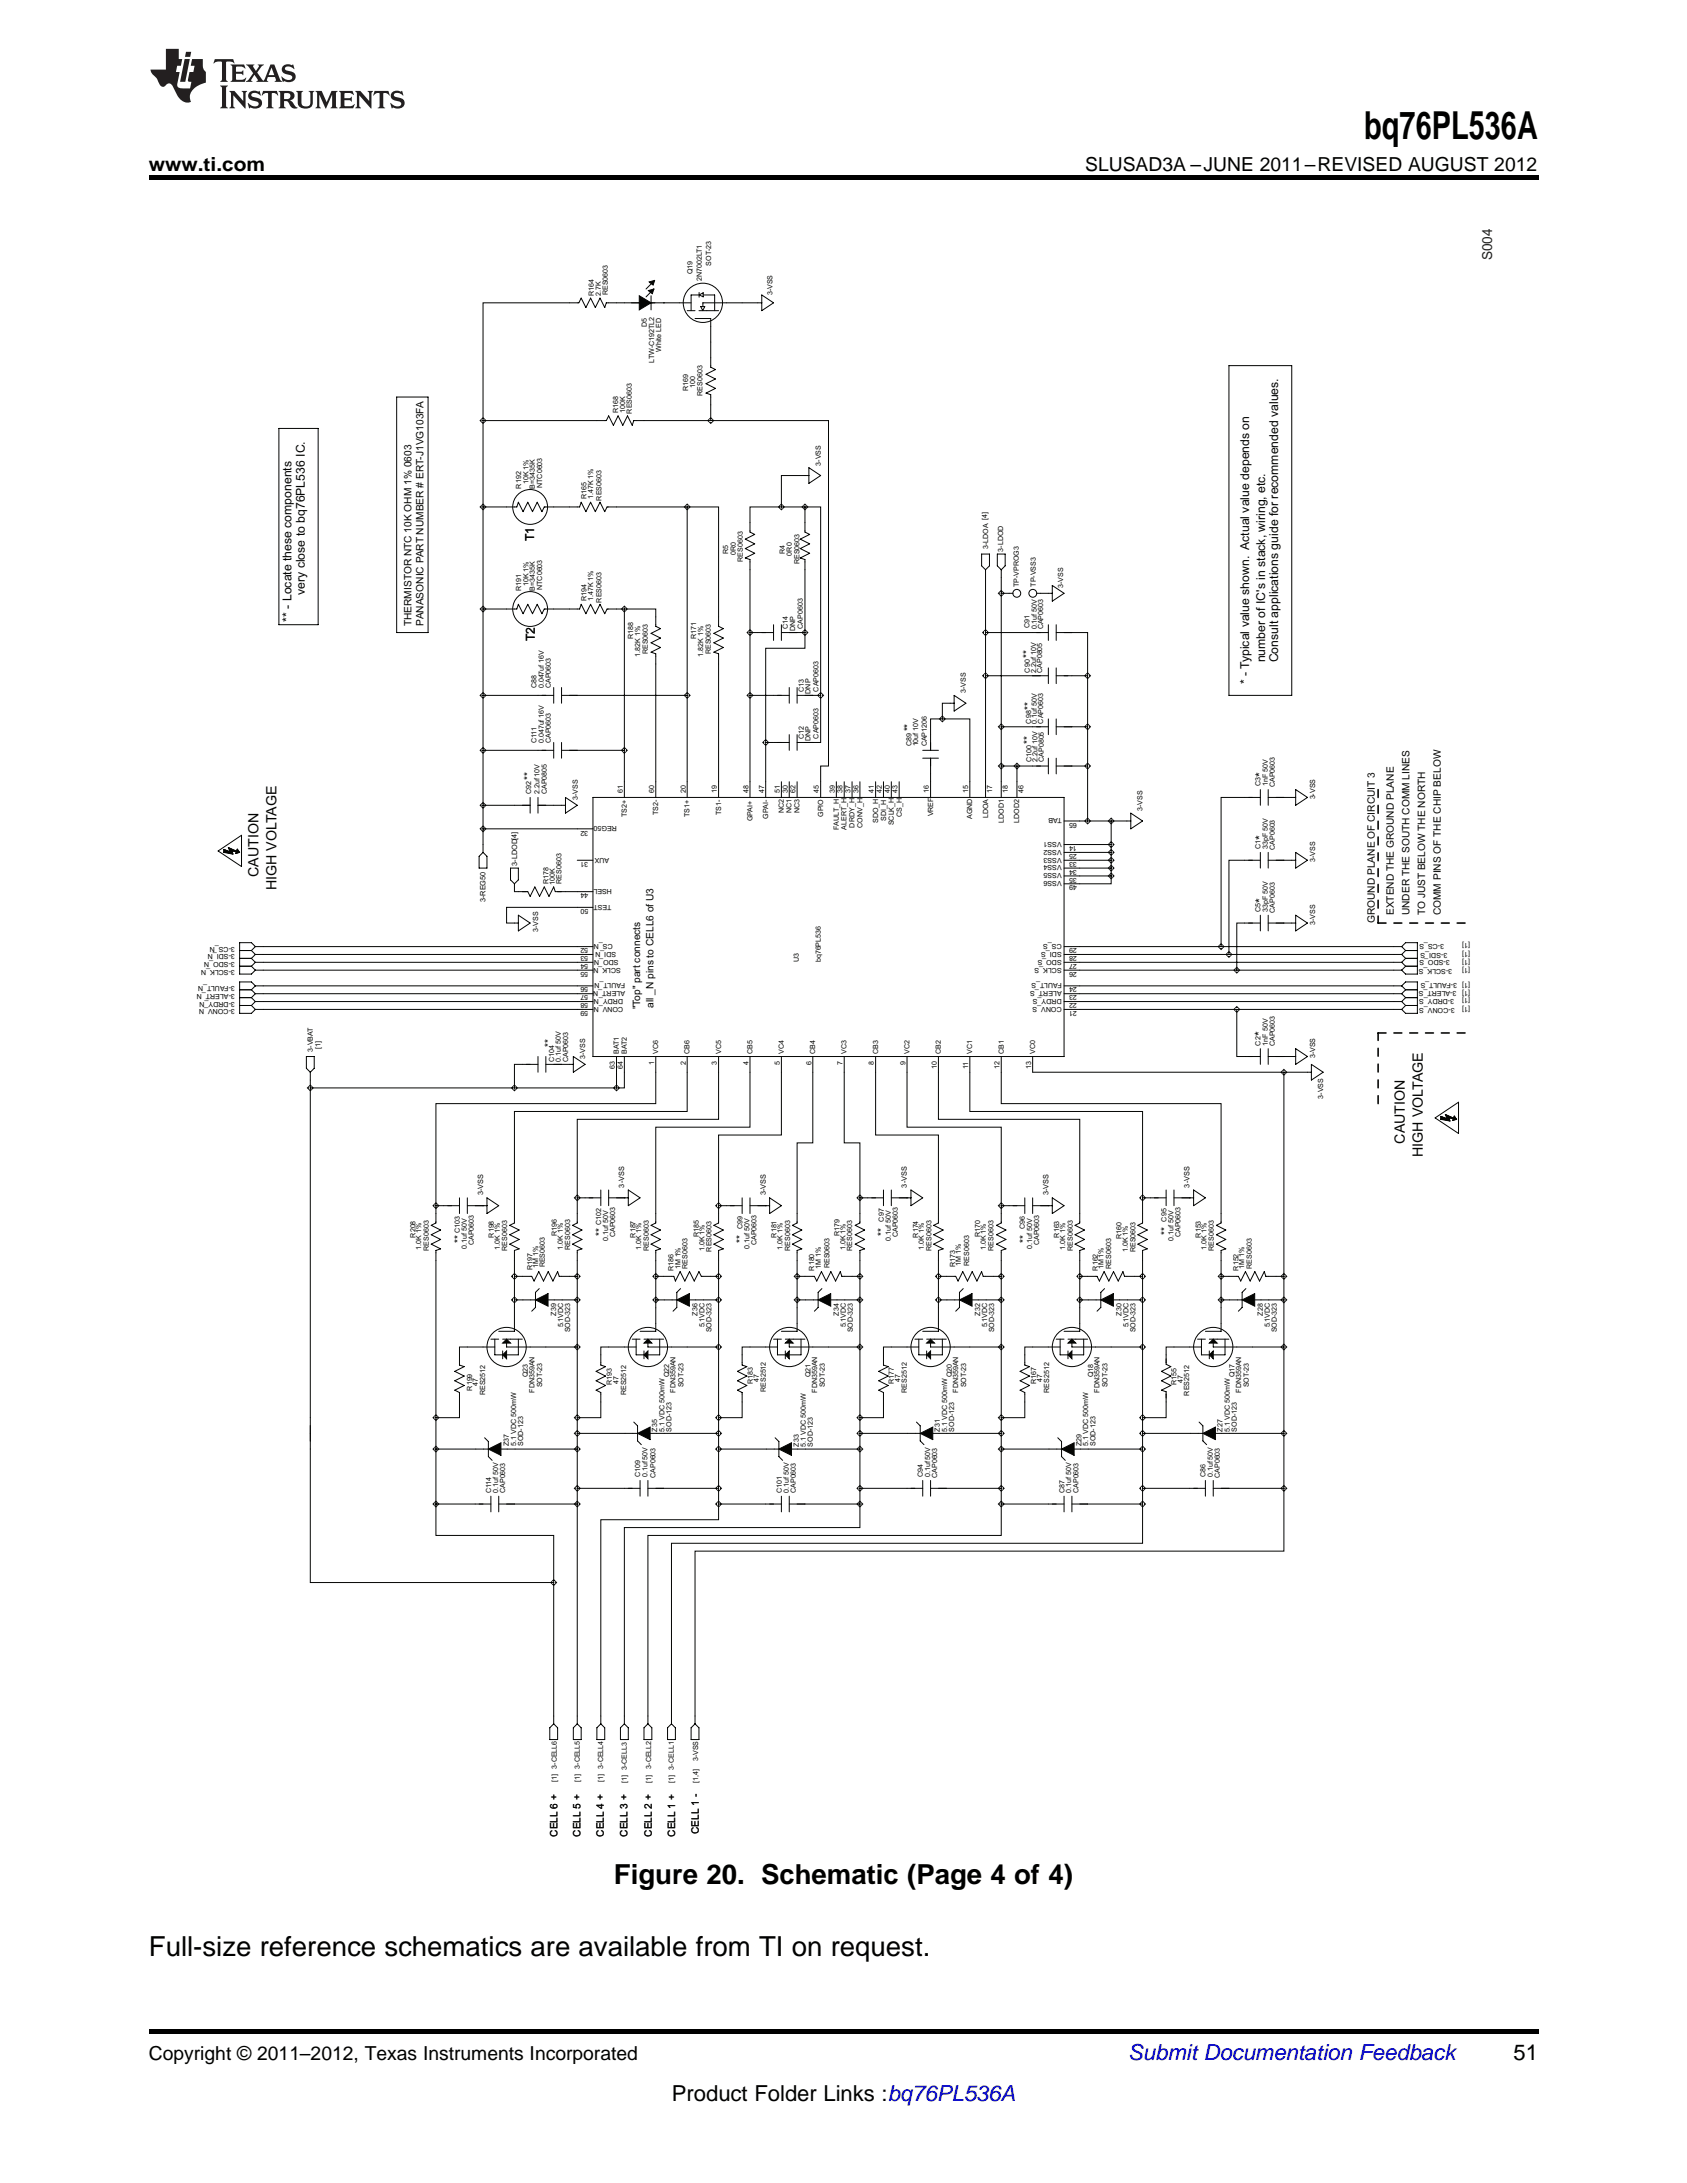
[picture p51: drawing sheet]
<svg xmlns="http://www.w3.org/2000/svg" width="216mm" height="279mm" viewBox="0 0 216 279" stroke-linecap="round" stroke-linejoin="round" font-family="sans-serif">
<defs><g id="words">
<text font-size="4.9" x="174.6" y="17.8">bq76PL536A</text>
<g font-size="3.5">
<text x="78.6" y="241.1">Figure 20. Schematic (Page 4 of 4)</text>
<text x="19" y="250.3">Full-size reference schematics are available from TI on request.</text>
</g>
<text font-size="2.8" fill="#0000c8" x="144.4" y="263.6">Submit Documentation Feedback</text>
<g font-size="2.8">
<text x="193.7" y="263.6">51</text>
<text x="86" y="269">Product Folder Links :bq76PL536A</text>
</g>
<g font-size="2.5">
<text x="19" y="21.9">www.ti.com</text>
<text x="138.9" y="21.9">SLUSAD3A –JUNE 2011–REVISED AUGUST 2012</text>
<text x="19" y="263.6">Copyright © 2011–2012, Texas Instruments Incorporated</text>
</g>
<text font-size="1.8" fill="#231f20" x="191" y="33.3" transform="rotate(-90 191 33.3)">S004</text>
<g font-size="1.8" fill="#040503">
<text x="33.1" y="112.2" transform="rotate(-90 33.1 112.2)">CAUTION</text>
<text x="35.4" y="113.9" transform="rotate(-90 35.4 113.9)">HIGH VOLTAGE</text>
<text x="179.8" y="146.4" transform="rotate(-90 179.8 146.4)">CAUTION</text>
<text x="182.1" y="148.1" transform="rotate(-90 182.1 148.1)">HIGH VOLTAGE</text>
</g>
<g font-size="1.6" fill="#040503">
<text x="68.4" y="69.3" transform="rotate(-90 68.4 69.3)">T1</text>
<text x="39" y="76.1" transform="rotate(-90 39 76.1)">very close to bq76PL536 IC.</text>
<text x="37.3" y="79.6" transform="rotate(-90 37.3 79.6)">** - Locate these components</text>
<text x="68.5" y="82.1" transform="rotate(-90 68.5 82.1)">T2</text>
<text x="159.9" y="87.6" transform="rotate(-90 159.9 87.6)">* - Typical value shown. Actual value depends on</text>
<text x="161.9" y="84.8" transform="rotate(-90 161.9 84.8)">number of IC's in stack, wiring, etc.</text>
<text x="163.6" y="84.8" transform="rotate(-90 163.6 84.8)">Consult applications guide for recommended values.</text>
<text x="161.8" y="99.5" transform="rotate(-90 161.8 99.5)">*</text>
<text x="161.8" y="107.5" transform="rotate(-90 161.8 107.5)">*</text>
<text x="161.8" y="115.6" transform="rotate(-90 161.8 115.6)">*</text>
<text x="161.7" y="132.6" transform="rotate(-90 161.7 132.6)">*</text>
</g>
<g font-size="1.3" fill="#040503">
<text x="52.7" y="80.2" transform="rotate(-90 52.7 80.2)">THERMISTOR NTC 10K OHM 1% 0603</text>
<text x="54.2" y="80.1" transform="rotate(-90 54.2 80.1)">PANASONIC PART NUMBER # ERT-J1VG103FA</text>
<text x="131.9" y="84.2" transform="rotate(-90 131.9 84.2)">**</text>
<text x="116.7" y="93.6" transform="rotate(-90 116.7 93.6)">**</text>
<text x="132" y="95.2" transform="rotate(-90 132 95.2)">**</text>
<text x="132.1" y="90.9" transform="rotate(-90 132.1 90.9)">**</text>
<text x="68" y="99.9" transform="rotate(-90 68 99.9)">**</text>
<text x="176" y="118.2" transform="rotate(-90 176 118.2)">GROUND PLANE OF CIRCUIT 3</text>
<text x="178.4" y="117.1" transform="rotate(-90 178.4 117.1)">EXTEND THE GROUND PLANE</text>
<text x="180.4" y="117.1" transform="rotate(-90 180.4 117.1)">UNDER THE SOUTH COMM LINES</text>
<text x="182.4" y="117.1" transform="rotate(-90 182.4 117.1)">TO JUST BELOW THE NORTH</text>
<text x="184.4" y="117.1" transform="rotate(-90 184.4 117.1)">COMM PINS OF THE CHIP BELOW</text>
<text x="81.9" y="129.2" transform="rotate(-90 81.9 129.2)">&quot;Top&quot; part connects</text>
<text x="83.6" y="129" transform="rotate(-90 83.6 129)">all _N pins to CELL6 of U3</text>
<text x="70.7" y="134" transform="rotate(-90 70.7 134)">**</text>
<text x="59.1" y="159" transform="rotate(-90 59.1 159)">**</text>
<text x="77.2" y="158.1" transform="rotate(-90 77.2 158.1)">**</text>
<text x="95.2" y="159" transform="rotate(-90 95.2 159)">**</text>
<text x="113.3" y="158.1" transform="rotate(-90 113.3 158.1)">**</text>
<text x="131.5" y="159" transform="rotate(-90 131.5 159)">**</text>
<text x="149.5" y="158" transform="rotate(-90 149.5 158)">**</text>
<text x="71.4" y="235.1" transform="rotate(-90 71.4 235.1)">CELL 6 +</text>
<text x="74.3" y="235.1" transform="rotate(-90 74.3 235.1)">CELL 5 +</text>
<text x="77.3" y="235.1" transform="rotate(-90 77.3 235.1)">CELL 4 +</text>
<text x="80.3" y="235.1" transform="rotate(-90 80.3 235.1)">CELL 3 +</text>
<text x="83.4" y="235.1" transform="rotate(-90 83.4 235.1)">CELL 2 +</text>
<text x="86.4" y="235.1" transform="rotate(-90 86.4 235.1)">CELL 1 +</text>
<text x="89.5" y="234.7" transform="rotate(-90 89.5 234.7)">CELL 1 -</text>
</g>
<g font-size=".9" fill="#040503">
<text x="88.6" y="35.1" transform="rotate(-90 88.6 35.1)">Q19</text>
<text x="91" y="34" transform="rotate(-90 91 34)">SOT-23</text>
<text x="76" y="37.9" transform="rotate(-90 76 37.9)">R164</text>
<text x="76.9" y="37.9" transform="rotate(-90 76.9 37.9)">2.7K</text>
<text x="77.8" y="37.8" transform="rotate(-90 77.8 37.8)">RES0603</text>
<text x="82.8" y="41.8" transform="rotate(-90 82.8 41.8)">D5</text>
<text x="89.8" y="36" transform="rotate(-90 89.8 36)">2N7002LT1</text>
<text x="98.9" y="37.8" transform="rotate(-90 98.9 37.8)">3-VSS</text>
<text x="83.7" y="46.4" transform="rotate(-90 83.7 46.4)">LTW-C192TL2</text>
<text x="84.6" y="45" transform="rotate(-90 84.6 45)">White LED</text>
<text x="79.1" y="52.8" transform="rotate(-90 79.1 52.8)">R168</text>
<text x="80" y="52.8" transform="rotate(-90 80 52.8)">100K</text>
<text x="80.8" y="52.9" transform="rotate(-90 80.8 52.9)">RES0603</text>
<text x="88.1" y="50" transform="rotate(-90 88.1 50)">R169</text>
<text x="89" y="49.6" transform="rotate(-90 89 49.6)">100</text>
<text x="89.9" y="50.7" transform="rotate(-90 89.9 50.7)">RES0603</text>
<text x="105" y="59.6" transform="rotate(-90 105 59.6)">3-VSS</text>
<text x="66.7" y="62.5" transform="rotate(-90 66.7 62.5)">R192</text>
<text x="67.6" y="62" transform="rotate(-90 67.6 62)">10K 1%</text>
<text x="68.5" y="62.6" transform="rotate(-90 68.5 62.6)">B=3435K</text>
<text x="69.4" y="62.5" transform="rotate(-90 69.4 62.5)">NTC0603</text>
<text x="75" y="63.8" transform="rotate(-90 75 63.8)">R165</text>
<text x="75.9" y="63.9" transform="rotate(-90 75.9 63.9)">1.47K 1%</text>
<text x="77" y="64.1" transform="rotate(-90 77 64.1)">RES0603</text>
<text x="93.2" y="70.9" transform="rotate(-90 93.2 70.9)">R5</text>
<text x="94.2" y="71" transform="rotate(-90 94.2 71)">0R0</text>
<text x="95.1" y="71.9" transform="rotate(-90 95.1 71.9)">RES0603</text>
<text x="100.4" y="70.9" transform="rotate(-90 100.4 70.9)">R4</text>
<text x="101.3" y="71.1" transform="rotate(-90 101.3 71.1)">0R0</text>
<text x="126.4" y="70.3" transform="rotate(-90 126.4 70.3)">3-LDOA [4]</text>
<text x="128.4" y="70.6" transform="rotate(-90 128.4 70.6)">3-LDOD</text>
<text x="66.7" y="75.6" transform="rotate(-90 66.7 75.6)">R191</text>
<text x="67.6" y="75" transform="rotate(-90 67.6 75)">10K 1%</text>
<text x="68.5" y="75.6" transform="rotate(-90 68.5 75.6)">B=3435K</text>
<text x="69.4" y="75.5" transform="rotate(-90 69.4 75.5)">NTC0603</text>
<text x="75" y="76.9" transform="rotate(-90 75 76.9)">R194</text>
<text x="75.9" y="76.9" transform="rotate(-90 75.9 76.9)">1.47K 1%</text>
<text x="77" y="77.1" transform="rotate(-90 77 77.1)">RES0603</text>
<text x="102.3" y="72.2" transform="rotate(-90 102.3 72.2)">RES0603</text>
<text x="130.4" y="75.2" transform="rotate(-90 130.4 75.2)">TP-VPROG3</text>
<text x="132.6" y="75.1" transform="rotate(-90 132.6 75.1)">TP-VSS3</text>
<text x="136.1" y="75.3" transform="rotate(-90 136.1 75.3)">3-VSS</text>
<text x="81" y="81.8" transform="rotate(-90 81 81.8)">R188</text>
<text x="82.9" y="83.7" transform="rotate(-90 82.9 83.7)">RES0603</text>
<text x="89.1" y="81.8" transform="rotate(-90 89.1 81.8)">R171</text>
<text x="91" y="83.7" transform="rotate(-90 91 83.7)">RES0603</text>
<text x="100.8" y="80.6" transform="rotate(-90 100.8 80.6)">C14</text>
<text x="101.8" y="80.8" transform="rotate(-90 101.8 80.8)">DNP</text>
<text x="102.8" y="80.5" transform="rotate(-90 102.8 80.5)">CAP0603</text>
<text x="131.7" y="80.4" transform="rotate(-90 131.7 80.4)">C91</text>
<text x="132.7" y="80.6" transform="rotate(-90 132.7 80.6)">0.1uf 50V</text>
<text x="133.5" y="80.6" transform="rotate(-90 133.5 80.6)">CAP0603</text>
<text x="68.7" y="88.1" transform="rotate(-90 68.7 88.1)">C88</text>
<text x="69.6" y="88.1" transform="rotate(-90 69.6 88.1)">0.047uf 16V</text>
<text x="70.5" y="88.1" transform="rotate(-90 70.5 88.1)">CAP0603</text>
<text x="81.9" y="84.1" transform="rotate(-90 81.9 84.1)">1.82K 1%</text>
<text x="90" y="84.1" transform="rotate(-90 90 84.1)">1.82K 1%</text>
<text x="102.9" y="88.6" transform="rotate(-90 102.9 88.6)">C13</text>
<text x="103.7" y="88.8" transform="rotate(-90 103.7 88.8)">DNP</text>
<text x="104.7" y="88.5" transform="rotate(-90 104.7 88.5)">CAP0603</text>
<text x="123.6" y="88.7" transform="rotate(-90 123.6 88.7)">3-VSS</text>
<text x="131.8" y="86.1" transform="rotate(-90 131.8 86.1)">C90</text>
<text x="132.6" y="86.1" transform="rotate(-90 132.6 86.1)">2.2uf 10V</text>
<text x="133.4" y="86.1" transform="rotate(-90 133.4 86.1)">CAP0805</text>
<text x="68.7" y="95.1" transform="rotate(-90 68.7 95.1)">C111</text>
<text x="69.6" y="95.1" transform="rotate(-90 69.6 95.1)">0.047uf 16V</text>
<text x="70.5" y="95.1" transform="rotate(-90 70.5 95.1)">CAP0603</text>
<text x="102.9" y="94.6" transform="rotate(-90 102.9 94.6)">C12</text>
<text x="103.7" y="94.8" transform="rotate(-90 103.7 94.8)">DNP</text>
<text x="104.7" y="94.5" transform="rotate(-90 104.7 94.5)">CAP0603</text>
<text x="116.7" y="95.4" transform="rotate(-90 116.7 95.4)">C89</text>
<text x="117.5" y="95.5" transform="rotate(-90 117.5 95.5)">10uf 10V</text>
<text x="118.6" y="95.5" transform="rotate(-90 118.6 95.5)">CAP1206</text>
<text x="132" y="92.6" transform="rotate(-90 132 92.6)">C98</text>
<text x="132.7" y="92.6" transform="rotate(-90 132.7 92.6)">0.1uf 50V</text>
<text x="133.5" y="92.6" transform="rotate(-90 133.5 92.6)">CAP0603</text>
<text x="68" y="101.7" transform="rotate(-90 68 101.7)">C92</text>
<text x="69.1" y="101.7" transform="rotate(-90 69.1 101.7)">2.2uf 10V</text>
<text x="70" y="101.7" transform="rotate(-90 70 101.7)">CAP0805</text>
<text x="79.7" y="101.5" transform="rotate(-90 79.7 101.5)">61</text>
<text x="83.7" y="101.5" transform="rotate(-90 83.7 101.5)">60</text>
<text x="87.8" y="101.5" transform="rotate(-90 87.8 101.5)">20</text>
<text x="91.8" y="101.5" transform="rotate(-90 91.8 101.5)">19</text>
<text x="95.8" y="101.5" transform="rotate(-90 95.8 101.5)">48</text>
<text x="97.8" y="101.5" transform="rotate(-90 97.8 101.5)">47</text>
<text x="99.8" y="101.5" transform="rotate(-90 99.8 101.5)">51</text>
<text x="100.8" y="101.5" transform="rotate(-90 100.8 101.5)">30</text>
<text x="101.8" y="101.5" transform="rotate(-90 101.8 101.5)">62</text>
<text x="104.8" y="101.5" transform="rotate(-90 104.8 101.5)">45</text>
<text x="106.8" y="101.5" transform="rotate(-90 106.8 101.5)">39</text>
<text x="107.8" y="101.5" transform="rotate(-90 107.8 101.5)">38</text>
<text x="108.8" y="101.5" transform="rotate(-90 108.8 101.5)">37</text>
<text x="109.9" y="101.5" transform="rotate(-90 109.9 101.5)">36</text>
<text x="111.8" y="101.5" transform="rotate(-90 111.8 101.5)">41</text>
<text x="112.9" y="101.5" transform="rotate(-90 112.9 101.5)">42</text>
<text x="113.9" y="101.5" transform="rotate(-90 113.9 101.5)">40</text>
<text x="114.9" y="101.5" transform="rotate(-90 114.9 101.5)">43</text>
<text x="118.9" y="101.5" transform="rotate(-90 118.9 101.5)">16</text>
<text x="123.9" y="101.5" transform="rotate(-90 123.9 101.5)">15</text>
<text x="127" y="101.5" transform="rotate(-90 127 101.5)">17</text>
<text x="129" y="101.5" transform="rotate(-90 129 101.5)">18</text>
<text x="131" y="101.5" transform="rotate(-90 131 101.5)">46</text>
<text x="132" y="97.5" transform="rotate(-90 132 97.5)">C100</text>
<text x="132.8" y="97.5" transform="rotate(-90 132.8 97.5)">2.2uf 10V</text>
<text x="133.6" y="97.5" transform="rotate(-90 133.6 97.5)">CAP0805</text>
<text x="161.3" y="100.7" transform="rotate(-90 161.3 100.7)">C3</text>
<text x="162.2" y="100.7" transform="rotate(-90 162.2 100.7)">1nF 50V</text>
<text x="163.2" y="100.7" transform="rotate(-90 163.2 100.7)">CAP0603</text>
<text x="74" y="102.4" transform="rotate(-90 74 102.4)">3-VSS</text>
<text x="75.3" y="106.3" transform="rotate(-180 75.3 106.3)">32</text>
<text x="79" y="105.8" transform="rotate(-180 79 105.8)">REG50</text>
<text x="80.2" y="104.6" transform="rotate(-90 80.2 104.6)">TS2+</text>
<text x="84.3" y="104.3" transform="rotate(-90 84.3 104.3)">TS2-</text>
<text x="88.3" y="104.6" transform="rotate(-90 88.3 104.6)">TS1+</text>
<text x="92.3" y="104.3" transform="rotate(-90 92.3 104.3)">TS1-</text>
<text x="96.3" y="105.1" transform="rotate(-90 96.3 105.1)">GPAI+</text>
<text x="98.3" y="104.8" transform="rotate(-90 98.3 104.8)">GPAI-</text>
<text x="100.3" y="104.1" transform="rotate(-90 100.3 104.1)">NC2</text>
<text x="101.3" y="104.1" transform="rotate(-90 101.3 104.1)">NC1</text>
<text x="102.3" y="104.1" transform="rotate(-90 102.3 104.1)">NC3</text>
<text x="105.3" y="104.6" transform="rotate(-90 105.3 104.6)">GPIO</text>
<text x="107.4" y="106.2" transform="rotate(-90 107.4 106.2)">FAULT_H</text>
<text x="108.3" y="106.2" transform="rotate(-90 108.3 106.2)">ALERT_H</text>
<text x="109.4" y="105.9" transform="rotate(-90 109.4 105.9)">DRDY_H</text>
<text x="110.4" y="105.9" transform="rotate(-90 110.4 105.9)">CONV_H</text>
<text x="112.4" y="105.3" transform="rotate(-90 112.4 105.3)">SDO_H</text>
<text x="113.4" y="105" transform="rotate(-90 113.4 105)">SDI_H</text>
<text x="114.4" y="105.6" transform="rotate(-90 114.4 105.6)">SCLK_H</text>
<text x="115.4" y="104.6" transform="rotate(-90 115.4 104.6)">CS_H</text>
<text x="119.4" y="104.5" transform="rotate(-90 119.4 104.5)">VREF</text>
<text x="124.4" y="104.8" transform="rotate(-90 124.4 104.8)">AGND</text>
<text x="126.4" y="104.7" transform="rotate(-90 126.4 104.7)">LDOA</text>
<text x="128.5" y="105.3" transform="rotate(-90 128.5 105.3)">LDOD1</text>
<text x="130.5" y="105.3" transform="rotate(-90 130.5 105.3)">LDOD2</text>
<text x="135.9" y="107.8" transform="rotate(-180 135.9 107.8)">VSS1</text>
<text x="135.9" y="104.8" transform="rotate(-180 135.9 104.8)">TAB</text>
<text x="137.8" y="105.3" transform="rotate(-180 137.8 105.3)">65</text>
<text x="146.2" y="103.8" transform="rotate(-90 146.2 103.8)">3-VSS</text>
<text x="168.3" y="102.3" transform="rotate(-90 168.3 102.3)">3-VSS</text>
<text x="66.2" y="110.8" transform="rotate(-90 66.2 110.8)">3-LDOD[4]</text>
<text x="70.2" y="113.1" transform="rotate(-90 70.2 113.1)">R178</text>
<text x="71" y="113.2" transform="rotate(-90 71 113.2)">100K</text>
<text x="71.9" y="113.1" transform="rotate(-90 71.9 113.1)">RES0603</text>
<text x="75.3" y="110.3" transform="rotate(-180 75.3 110.3)">31</text>
<text x="78" y="109.8" transform="rotate(-180 78 109.8)">AUX</text>
<text x="78.3" y="113.8" transform="rotate(-180 78.3 113.8)">HSEL</text>
<text x="135.9" y="109.8" transform="rotate(-180 135.9 109.8)">VSS3</text>
<text x="135.9" y="110.8" transform="rotate(-180 135.9 110.8)">VSS4</text>
<text x="135.9" y="111.8" transform="rotate(-180 135.9 111.8)">VSS5</text>
<text x="135.9" y="108.8" transform="rotate(-180 135.9 108.8)">VSS2</text>
<text x="135.9" y="112.8" transform="rotate(-180 135.9 112.8)">VSS6</text>
<text x="137.8" y="110.3" transform="rotate(-180 137.8 110.3)">33</text>
<text x="137.8" y="111.3" transform="rotate(-180 137.8 111.3)">34</text>
<text x="137.8" y="112.3" transform="rotate(-180 137.8 112.3)">35</text>
<text x="137.8" y="108.3" transform="rotate(-180 137.8 108.3)">14</text>
<text x="137.8" y="109.3" transform="rotate(-180 137.8 109.3)">25</text>
<text x="137.8" y="113.3" transform="rotate(-180 137.8 113.3)">49</text>
<text x="161.3" y="108.7" transform="rotate(-90 161.3 108.7)">C1</text>
<text x="162.2" y="108.7" transform="rotate(-90 162.2 108.7)">33pF 50V</text>
<text x="163.2" y="108.8" transform="rotate(-90 163.2 108.8)">CAP0603</text>
<text x="168.3" y="110.3" transform="rotate(-90 168.3 110.3)">3-VSS</text>
<text x="62.1" y="115.5" transform="rotate(-90 62.1 115.5)">3-REG50</text>
<text x="68.9" y="119.3" transform="rotate(-90 68.9 119.3)">3-VSS</text>
<text x="75.3" y="114.3" transform="rotate(-180 75.3 114.3)">44</text>
<text x="75.3" y="116.3" transform="rotate(-180 75.3 116.3)">50</text>
<text x="78.3" y="115.8" transform="rotate(-180 78.3 115.8)">TEST</text>
<text x="161.3" y="116.7" transform="rotate(-90 161.3 116.7)">C5</text>
<text x="162.2" y="116.7" transform="rotate(-90 162.2 116.7)">33pF 50V</text>
<text x="163.2" y="116.8" transform="rotate(-90 163.2 116.8)">CAP0603</text>
<text x="168.3" y="118.4" transform="rotate(-90 168.3 118.4)">3-VSS</text>
<text x="30.1" y="124.2" transform="rotate(-180 30.1 124.2)">3-SCLK_N</text>
<text x="30.1" y="123.2" transform="rotate(-180 30.1 123.2)">3-SDO_N</text>
<text x="30.1" y="122.2" transform="rotate(-180 30.1 122.2)">3-SDI_N</text>
<text x="30.1" y="121.1" transform="rotate(-180 30.1 121.1)">3-CS_N</text>
<text x="75.3" y="121.4" transform="rotate(-180 75.3 121.4)">52</text>
<text x="75.3" y="122.3" transform="rotate(-180 75.3 122.3)">53</text>
<text x="75.3" y="123.4" transform="rotate(-180 75.3 123.4)">54</text>
<text x="75.3" y="124.4" transform="rotate(-180 75.3 124.4)">55</text>
<text x="78.4" y="120.8" transform="rotate(-180 78.4 120.8)">CS_N</text>
<text x="78.9" y="121.8" transform="rotate(-180 78.9 121.8)">SDI_N</text>
<text x="79.2" y="122.9" transform="rotate(-180 79.2 122.9)">SDO_N</text>
<text x="79.5" y="123.9" transform="rotate(-180 79.5 123.9)">SCLK_N</text>
<text x="80" y="125.8" transform="rotate(-180 80 125.8)">FAULT_N</text>
<text x="102.2" y="123.2" transform="rotate(-90 102.2 123.2)">U3</text>
<text x="105.1" y="123.2" transform="rotate(-90 105.1 123.2)">bq76PL536</text>
<text x="135.9" y="125.8" transform="rotate(-180 135.9 125.8)">FAULT_S</text>
<text x="135.9" y="123.9" transform="rotate(-180 135.9 123.9)">SCLK_S</text>
<text x="135.9" y="122.9" transform="rotate(-180 135.9 122.9)">SDO_S</text>
<text x="135.9" y="121.8" transform="rotate(-180 135.9 121.8)">SDI_S</text>
<text x="135.9" y="120.8" transform="rotate(-180 135.9 120.8)">CS_S</text>
<text x="137.8" y="124.4" transform="rotate(-180 137.8 124.4)">26</text>
<text x="137.8" y="123.4" transform="rotate(-180 137.8 123.4)">27</text>
<text x="137.8" y="122.3" transform="rotate(-180 137.8 122.3)">28</text>
<text x="137.8" y="121.4" transform="rotate(-180 137.8 121.4)">29</text>
<text x="184.8" y="120.8" transform="rotate(-180 184.8 120.8)">3-CS_S</text>
<text x="185.2" y="121.9" transform="rotate(-180 185.2 121.9)">3-SDI_S</text>
<text x="185.5" y="122.9" transform="rotate(-180 185.5 122.9)">3-SDO_S</text>
<text x="185.9" y="124" transform="rotate(-180 185.9 124)">3-SCLK_S</text>
<text x="188.1" y="125.8" transform="rotate(-180 188.1 125.8)">[1] 3-FAULT_S</text>
<text x="188.1" y="124" transform="rotate(-180 188.1 124)">[1]</text>
<text x="188.1" y="122.9" transform="rotate(-180 188.1 122.9)">[1]</text>
<text x="188.1" y="121.8" transform="rotate(-180 188.1 121.8)">[1]</text>
<text x="188.1" y="120.7" transform="rotate(-180 188.1 120.7)">[1]</text>
<text x="30.1" y="129.2" transform="rotate(-180 30.1 129.2)">3-CONV_N</text>
<text x="30.1" y="128.2" transform="rotate(-180 30.1 128.2)">3-DRDY_N</text>
<text x="30.1" y="127.2" transform="rotate(-180 30.1 127.2)">3-ALERT_N</text>
<text x="30.1" y="126.2" transform="rotate(-180 30.1 126.2)">3-FAULT_N</text>
<text x="75.3" y="126.4" transform="rotate(-180 75.3 126.4)">56</text>
<text x="75.3" y="127.4" transform="rotate(-180 75.3 127.4)">57</text>
<text x="75.3" y="128.4" transform="rotate(-180 75.3 128.4)">58</text>
<text x="75.3" y="129.4" transform="rotate(-180 75.3 129.4)">59</text>
<text x="79.7" y="127.9" transform="rotate(-180 79.7 127.9)">DRDY_N</text>
<text x="79.8" y="128.9" transform="rotate(-180 79.8 128.9)">CONV_N</text>
<text x="80" y="126.9" transform="rotate(-180 80 126.9)">ALERT_N</text>
<text x="135.9" y="128.9" transform="rotate(-180 135.9 128.9)">CONV_S</text>
<text x="135.9" y="127.9" transform="rotate(-180 135.9 127.9)">DRDY_S</text>
<text x="135.9" y="126.9" transform="rotate(-180 135.9 126.9)">ALERT_S</text>
<text x="137.8" y="129.4" transform="rotate(-180 137.8 129.4)">21</text>
<text x="137.8" y="128.4" transform="rotate(-180 137.8 128.4)">22</text>
<text x="137.8" y="127.4" transform="rotate(-180 137.8 127.4)">23</text>
<text x="137.8" y="126.4" transform="rotate(-180 137.8 126.4)">24</text>
<text x="186.1" y="127.9" transform="rotate(-180 186.1 127.9)">3-DRDY_S</text>
<text x="186.2" y="129" transform="rotate(-180 186.2 129)">3-CONV_S</text>
<text x="186.4" y="126.9" transform="rotate(-180 186.4 126.9)">3-ALERT_S</text>
<text x="188.1" y="128.9" transform="rotate(-180 188.1 128.9)">[1]</text>
<text x="188.1" y="127.8" transform="rotate(-180 188.1 127.8)">[1]</text>
<text x="188.1" y="126.8" transform="rotate(-180 188.1 126.8)">[1]</text>
<text x="40" y="134.6" transform="rotate(-90 40 134.6)">3-VBAT</text>
<text x="41" y="134.2" transform="rotate(-90 41 134.2)">[1]</text>
<text x="70.9" y="135.9" transform="rotate(-90 70.9 135.9)">C104</text>
<text x="71.8" y="135.9" transform="rotate(-90 71.8 135.9)">0.1uf 50V</text>
<text x="72.7" y="135.9" transform="rotate(-90 72.7 135.9)">CAP0603</text>
<text x="74.9" y="135.6" transform="rotate(-90 74.9 135.6)">3-VSS</text>
<text x="78.7" y="136.9" transform="rotate(-90 78.7 136.9)">63</text>
<text x="79.2" y="134.9" transform="rotate(-90 79.2 134.9)">BAT1</text>
<text x="79.7" y="136.9" transform="rotate(-90 79.7 136.9)">64</text>
<text x="80.2" y="134.9" transform="rotate(-90 80.2 134.9)">BAT2</text>
<text x="83.7" y="136.4" transform="rotate(-90 83.7 136.4)">1</text>
<text x="84.3" y="134.9" transform="rotate(-90 84.3 134.9)">VC6</text>
<text x="87.8" y="136.4" transform="rotate(-90 87.8 136.4)">2</text>
<text x="88.3" y="134.9" transform="rotate(-90 88.3 134.9)">CB6</text>
<text x="91.8" y="136.4" transform="rotate(-90 91.8 136.4)">3</text>
<text x="92.3" y="134.9" transform="rotate(-90 92.3 134.9)">VC5</text>
<text x="95.8" y="136.4" transform="rotate(-90 95.8 136.4)">4</text>
<text x="96.3" y="134.9" transform="rotate(-90 96.3 134.9)">CB5</text>
<text x="99.8" y="136.4" transform="rotate(-90 99.8 136.4)">5</text>
<text x="100.3" y="134.9" transform="rotate(-90 100.3 134.9)">VC4</text>
<text x="103.8" y="136.4" transform="rotate(-90 103.8 136.4)">6</text>
<text x="104.3" y="134.9" transform="rotate(-90 104.3 134.9)">CB4</text>
<text x="107.8" y="136.4" transform="rotate(-90 107.8 136.4)">7</text>
<text x="108.3" y="134.9" transform="rotate(-90 108.3 134.9)">VC3</text>
<text x="111.8" y="136.4" transform="rotate(-90 111.8 136.4)">8</text>
<text x="112.4" y="134.9" transform="rotate(-90 112.4 134.9)">CB3</text>
<text x="115.9" y="136.4" transform="rotate(-90 115.9 136.4)">9</text>
<text x="116.4" y="134.9" transform="rotate(-90 116.4 134.9)">VC2</text>
<text x="119.9" y="136.9" transform="rotate(-90 119.9 136.9)">10</text>
<text x="120.4" y="134.9" transform="rotate(-90 120.4 134.9)">CB2</text>
<text x="123.9" y="136.9" transform="rotate(-90 123.9 136.9)">11</text>
<text x="124.4" y="134.9" transform="rotate(-90 124.4 134.9)">VC1</text>
<text x="127.9" y="136.9" transform="rotate(-90 127.9 136.9)">12</text>
<text x="128.5" y="134.9" transform="rotate(-90 128.5 134.9)">CB1</text>
<text x="132" y="136.9" transform="rotate(-90 132 136.9)">13</text>
<text x="132.5" y="134.9" transform="rotate(-90 132.5 134.9)">VC0</text>
<text x="161.3" y="133.8" transform="rotate(-90 161.3 133.8)">C2</text>
<text x="162.2" y="133.8" transform="rotate(-90 162.2 133.8)">1nF 50V</text>
<text x="163.2" y="133.9" transform="rotate(-90 163.2 133.9)">CAP0603</text>
<text x="168.3" y="135.5" transform="rotate(-90 168.3 135.5)">3-VSS</text>
<text x="169.3" y="140.6" transform="rotate(-90 169.3 140.6)">3-VSS</text>
<text x="61.8" y="153" transform="rotate(-90 61.8 153)">3-VSS</text>
<text x="79.9" y="152" transform="rotate(-90 79.9 152)">3-VSS</text>
<text x="98" y="153" transform="rotate(-90 98 153)">3-VSS</text>
<text x="116.1" y="152" transform="rotate(-90 116.1 152)">3-VSS</text>
<text x="134.2" y="153" transform="rotate(-90 134.2 153)">3-VSS</text>
<text x="152.2" y="152" transform="rotate(-90 152.2 152)">3-VSS</text>
<text x="53.2" y="158.4" transform="rotate(-90 53.2 158.4)">R208</text>
<text x="53.9" y="159.9" transform="rotate(-90 53.9 159.9)">1.0K 1%</text>
<text x="54.9" y="160.1" transform="rotate(-90 54.9 160.1)">RES0603</text>
<text x="58.8" y="157.9" transform="rotate(-90 58.8 157.9)">C103</text>
<text x="59.7" y="159.8" transform="rotate(-90 59.7 159.8)">0.1uf 50V</text>
<text x="60.7" y="159.4" transform="rotate(-90 60.7 159.4)">CAP0603</text>
<text x="63.2" y="158.4" transform="rotate(-90 63.2 158.4)">R198</text>
<text x="64" y="159.9" transform="rotate(-90 64 159.9)">1.0K 1%</text>
<text x="64.9" y="160.1" transform="rotate(-90 64.9 160.1)">RES0603</text>
<text x="71.3" y="158.2" transform="rotate(-90 71.3 158.2)">R196</text>
<text x="72" y="159.9" transform="rotate(-90 72 159.9)">1.0K 1%</text>
<text x="73" y="160" transform="rotate(-90 73 160)">RES0603</text>
<text x="76.9" y="156.8" transform="rotate(-90 76.9 156.8)">C102</text>
<text x="77.8" y="158.8" transform="rotate(-90 77.8 158.8)">0.1uf 50V</text>
<text x="78.7" y="158.4" transform="rotate(-90 78.7 158.4)">CAP0603</text>
<text x="81.3" y="158.4" transform="rotate(-90 81.3 158.4)">R187</text>
<text x="82" y="159.9" transform="rotate(-90 82 159.9)">1.0K 1%</text>
<text x="83" y="160.1" transform="rotate(-90 83 160.1)">RES0603</text>
<text x="89.5" y="158.3" transform="rotate(-90 89.5 158.3)">R185</text>
<text x="90.2" y="160.1" transform="rotate(-90 90.2 160.1)">1.0K 1%</text>
<text x="91.1" y="160.2" transform="rotate(-90 91.1 160.2)">RES0603</text>
<text x="95" y="157.4" transform="rotate(-90 95 157.4)">C99</text>
<text x="95.9" y="159.8" transform="rotate(-90 95.9 159.8)">0.1uf 50V</text>
<text x="96.8" y="159.4" transform="rotate(-90 96.8 159.4)">CAP0603</text>
<text x="99.4" y="158.4" transform="rotate(-90 99.4 158.4)">R181</text>
<text x="100.1" y="159.9" transform="rotate(-90 100.1 159.9)">1.0K 1%</text>
<text x="101.1" y="160.1" transform="rotate(-90 101.1 160.1)">RES0603</text>
<text x="107.4" y="158.2" transform="rotate(-90 107.4 158.2)">R179</text>
<text x="108.2" y="160" transform="rotate(-90 108.2 160)">1.0K 1%</text>
<text x="109" y="160.1" transform="rotate(-90 109 160.1)">RES0603</text>
<text x="113.1" y="156.3" transform="rotate(-90 113.1 156.3)">C97</text>
<text x="114" y="158.8" transform="rotate(-90 114 158.8)">0.1uf 50V</text>
<text x="114.9" y="158.4" transform="rotate(-90 114.9 158.4)">CAP0603</text>
<text x="117.5" y="158.4" transform="rotate(-90 117.5 158.4)">R174</text>
<text x="118.2" y="159.9" transform="rotate(-90 118.2 159.9)">1.0K 1%</text>
<text x="119.2" y="160.1" transform="rotate(-90 119.2 160.1)">RES0603</text>
<text x="124" y="162" transform="rotate(-90 124 162)">RES0603</text>
<text x="125.4" y="158.3" transform="rotate(-90 125.4 158.3)">R170</text>
<text x="126.2" y="160" transform="rotate(-90 126.2 160)">1.0K 1%</text>
<text x="127.1" y="160.1" transform="rotate(-90 127.1 160.1)">RES0603</text>
<text x="131.2" y="157.4" transform="rotate(-90 131.2 157.4)">C96</text>
<text x="132.1" y="159.8" transform="rotate(-90 132.1 159.8)">0.1uf 50V</text>
<text x="133" y="159.4" transform="rotate(-90 133 159.4)">CAP0603</text>
<text x="135.6" y="158.4" transform="rotate(-90 135.6 158.4)">R163</text>
<text x="136.3" y="159.9" transform="rotate(-90 136.3 159.9)">1.0K 1%</text>
<text x="137.3" y="160.1" transform="rotate(-90 137.3 160.1)">RES0603</text>
<text x="143.5" y="158.6" transform="rotate(-90 143.5 158.6)">R160</text>
<text x="144.4" y="160.3" transform="rotate(-90 144.4 160.3)">1.0K 1%</text>
<text x="145.3" y="160.3" transform="rotate(-90 145.3 160.3)">RES0603</text>
<text x="149.3" y="156.3" transform="rotate(-90 149.3 156.3)">C95</text>
<text x="150.2" y="158.8" transform="rotate(-90 150.2 158.8)">0.1uf 50V</text>
<text x="151.1" y="158.4" transform="rotate(-90 151.1 158.4)">CAP0603</text>
<text x="153.7" y="158.4" transform="rotate(-90 153.7 158.4)">R153</text>
<text x="154.4" y="159.9" transform="rotate(-90 154.4 159.9)">1.0K 1%</text>
<text x="155.4" y="160.1" transform="rotate(-90 155.4 160.1)">RES0603</text>
<text x="68.1" y="162.5" transform="rotate(-90 68.1 162.5)">R197</text>
<text x="68.9" y="162.2" transform="rotate(-90 68.9 162.2)">1M 1%</text>
<text x="69.7" y="162.2" transform="rotate(-90 69.7 162.2)">RES0603</text>
<text x="86.2" y="162.7" transform="rotate(-90 86.2 162.7)">R186</text>
<text x="87.1" y="162.5" transform="rotate(-90 87.1 162.5)">1M 1%</text>
<text x="88" y="162.4" transform="rotate(-90 88 162.4)">RES0603</text>
<text x="104.2" y="162.6" transform="rotate(-90 104.2 162.6)">R180</text>
<text x="105.1" y="162.4" transform="rotate(-90 105.1 162.4)">1M 1%</text>
<text x="106.1" y="162.3" transform="rotate(-90 106.1 162.3)">RES0603</text>
<text x="122.2" y="162.2" transform="rotate(-90 122.2 162.2)">R173</text>
<text x="122.9" y="162.1" transform="rotate(-90 122.9 162.1)">1M 1%</text>
<text x="140.5" y="162.6" transform="rotate(-90 140.5 162.6)">R162</text>
<text x="141.2" y="162.5" transform="rotate(-90 141.2 162.5)">1M 1%</text>
<text x="142.2" y="162.4" transform="rotate(-90 142.2 162.4)">RES0603</text>
<text x="158.5" y="162.6" transform="rotate(-90 158.5 162.6)">R152</text>
<text x="159.2" y="162.4" transform="rotate(-90 159.2 162.4)">1M 1%</text>
<text x="160.2" y="162.4" transform="rotate(-90 160.2 162.4)">RES0603</text>
<text x="71.2" y="168.4" transform="rotate(-90 71.2 168.4)">Z39</text>
<text x="72.1" y="169.9" transform="rotate(-90 72.1 169.9)">5.1VDC</text>
<text x="73" y="170.5" transform="rotate(-90 73 170.5)">SOD-323</text>
<text x="89.3" y="168.4" transform="rotate(-90 89.3 168.4)">Z36</text>
<text x="90.1" y="169.9" transform="rotate(-90 90.1 169.9)">5.1VDC</text>
<text x="91.1" y="170.5" transform="rotate(-90 91.1 170.5)">SOD-323</text>
<text x="107.3" y="168.4" transform="rotate(-90 107.3 168.4)">Z34</text>
<text x="108.2" y="169.9" transform="rotate(-90 108.2 169.9)">5.1VDC</text>
<text x="109.1" y="170.5" transform="rotate(-90 109.1 170.5)">SOD-323</text>
<text x="125.4" y="168.4" transform="rotate(-90 125.4 168.4)">Z32</text>
<text x="126.3" y="169.9" transform="rotate(-90 126.3 169.9)">5.1VDC</text>
<text x="127.2" y="170.5" transform="rotate(-90 127.2 170.5)">SOD-323</text>
<text x="143.5" y="168.4" transform="rotate(-90 143.5 168.4)">Z30</text>
<text x="144.4" y="169.9" transform="rotate(-90 144.4 169.9)">5.1VDC</text>
<text x="145.3" y="170.5" transform="rotate(-90 145.3 170.5)">SOD-323</text>
<text x="161.6" y="168.4" transform="rotate(-90 161.6 168.4)">Z28</text>
<text x="162.5" y="169.9" transform="rotate(-90 162.5 169.9)">5.1VDC</text>
<text x="163.4" y="170.5" transform="rotate(-90 163.4 170.5)">SOD-323</text>
<text x="60.4" y="178" transform="rotate(-90 60.4 178)">R199</text>
<text x="61.1" y="177.4" transform="rotate(-90 61.1 177.4)">47</text>
<text x="62.1" y="178.6" transform="rotate(-90 62.1 178.6)">RES2512</text>
<text x="67.5" y="176.3" transform="rotate(-90 67.5 176.3)">Q23</text>
<text x="68.4" y="178.3" transform="rotate(-90 68.4 178.3)">FDN359AN</text>
<text x="69.4" y="177.6" transform="rotate(-90 69.4 177.6)">SOT-23</text>
<text x="78.3" y="177.3" transform="rotate(-90 78.3 177.3)">R193</text>
<text x="79.1" y="177.1" transform="rotate(-90 79.1 177.1)">47</text>
<text x="80.1" y="178.6" transform="rotate(-90 80.1 178.6)">RES2512</text>
<text x="85.6" y="176.3" transform="rotate(-90 85.6 176.3)">Q22</text>
<text x="86.5" y="178.3" transform="rotate(-90 86.5 178.3)">FDN359AN</text>
<text x="87.5" y="177.6" transform="rotate(-90 87.5 177.6)">SOT-23</text>
<text x="96.3" y="177.1" transform="rotate(-90 96.3 177.1)">R183</text>
<text x="97.1" y="176.9" transform="rotate(-90 97.1 176.9)">47</text>
<text x="98" y="178.2" transform="rotate(-90 98 178.2)">RES2512</text>
<text x="103.7" y="176.3" transform="rotate(-90 103.7 176.3)">Q21</text>
<text x="104.6" y="178.3" transform="rotate(-90 104.6 178.3)">FDN359AN</text>
<text x="105.6" y="177.6" transform="rotate(-90 105.6 177.6)">SOT-23</text>
<text x="114.4" y="177.1" transform="rotate(-90 114.4 177.1)">R177</text>
<text x="115.2" y="176.9" transform="rotate(-90 115.2 176.9)">47</text>
<text x="116.1" y="178.3" transform="rotate(-90 116.1 178.3)">RES2512</text>
<text x="121.8" y="176.3" transform="rotate(-90 121.8 176.3)">Q20</text>
<text x="122.6" y="178.3" transform="rotate(-90 122.6 178.3)">FDN359AN</text>
<text x="123.6" y="177.6" transform="rotate(-90 123.6 177.6)">SOT-23</text>
<text x="132.6" y="177.1" transform="rotate(-90 132.6 177.1)">R167</text>
<text x="133.4" y="176.9" transform="rotate(-90 133.4 176.9)">47</text>
<text x="134.3" y="178.3" transform="rotate(-90 134.3 178.3)">RES2512</text>
<text x="139.9" y="176.3" transform="rotate(-90 139.9 176.3)">Q18</text>
<text x="140.7" y="178.3" transform="rotate(-90 140.7 178.3)">FDN359AN</text>
<text x="141.7" y="177.6" transform="rotate(-90 141.7 177.6)">SOT-23</text>
<text x="150.6" y="177.2" transform="rotate(-90 150.6 177.2)">R155</text>
<text x="151.4" y="177" transform="rotate(-90 151.4 177)">47</text>
<text x="152.2" y="178.6" transform="rotate(-90 152.2 178.6)">RES2512</text>
<text x="158" y="176.3" transform="rotate(-90 158 176.3)">Q17</text>
<text x="158.8" y="178.3" transform="rotate(-90 158.8 178.3)">FDN359AN</text>
<text x="159.8" y="177.6" transform="rotate(-90 159.8 177.6)">SOT-23</text>
<text x="65.1" y="185.1" transform="rotate(-90 65.1 185.1)">Z37</text>
<text x="66.1" y="185.1" transform="rotate(-90 66.1 185.1)">5.1 VDC 500mW</text>
<text x="66.9" y="185.1" transform="rotate(-90 66.9 185.1)">SOD-123</text>
<text x="84.1" y="183.2" transform="rotate(-90 84.1 183.2)">Z35</text>
<text x="85" y="183.2" transform="rotate(-90 85 183.2)">5.1 VDC 500mW</text>
<text x="85.9" y="183.2" transform="rotate(-90 85.9 183.2)">SOD-123</text>
<text x="102.2" y="185.2" transform="rotate(-90 102.2 185.2)">Z33</text>
<text x="103.1" y="185.2" transform="rotate(-90 103.1 185.2)">5.1 VDC 500mW</text>
<text x="104" y="185.2" transform="rotate(-90 104 185.2)">SOD-123</text>
<text x="120.3" y="183.2" transform="rotate(-90 120.3 183.2)">Z31</text>
<text x="121.2" y="183.2" transform="rotate(-90 121.2 183.2)">5.1 VDC 500mW</text>
<text x="122.1" y="183.2" transform="rotate(-90 122.1 183.2)">SOD-123</text>
<text x="138.4" y="185.1" transform="rotate(-90 138.4 185.1)">Z29</text>
<text x="139.3" y="185.1" transform="rotate(-90 139.3 185.1)">5.1 VDC 500mW</text>
<text x="140.2" y="185.1" transform="rotate(-90 140.2 185.1)">SOD-123</text>
<text x="156.5" y="183.2" transform="rotate(-90 156.5 183.2)">Z27</text>
<text x="157.4" y="183.2" transform="rotate(-90 157.4 183.2)">5.1 VDC 500mW</text>
<text x="158.3" y="183.2" transform="rotate(-90 158.3 183.2)">SOD-123</text>
<text x="62.9" y="191.1" transform="rotate(-90 62.9 191.1)">C114</text>
<text x="63.8" y="191.1" transform="rotate(-90 63.8 191.1)">0.1uf 50V</text>
<text x="64.7" y="191.1" transform="rotate(-90 64.7 191.1)">CAP0603</text>
<text x="81.9" y="189.1" transform="rotate(-90 81.9 189.1)">C109</text>
<text x="82.9" y="189.1" transform="rotate(-90 82.9 189.1)">0.1uf 50V</text>
<text x="83.9" y="189.2" transform="rotate(-90 83.9 189.2)">CAP0603</text>
<text x="100.1" y="191.1" transform="rotate(-90 100.1 191.1)">C101</text>
<text x="100.9" y="191.1" transform="rotate(-90 100.9 191.1)">0.1uf 50V</text>
<text x="101.8" y="191.1" transform="rotate(-90 101.8 191.1)">CAP0603</text>
<text x="118.1" y="189.1" transform="rotate(-90 118.1 189.1)">C94</text>
<text x="119" y="189.1" transform="rotate(-90 119 189.1)">0.1uf 50V</text>
<text x="119.9" y="189.2" transform="rotate(-90 119.9 189.2)">CAP0603</text>
<text x="136.2" y="191.1" transform="rotate(-90 136.2 191.1)">C87</text>
<text x="137.1" y="191.1" transform="rotate(-90 137.1 191.1)">0.1uf 50V</text>
<text x="138" y="191.1" transform="rotate(-90 138 191.1)">CAP0603</text>
<text x="154.3" y="189.1" transform="rotate(-90 154.3 189.1)">C86</text>
<text x="155.2" y="189.1" transform="rotate(-90 155.2 189.1)">0.1uf 50V</text>
<text x="156.1" y="189.2" transform="rotate(-90 156.1 189.2)">CAP0603</text>
<text x="71.3" y="226.4" transform="rotate(-90 71.3 226.4)">3-CELL6</text>
<text x="74.2" y="226.4" transform="rotate(-90 74.2 226.4)">3-CELL5</text>
<text x="77.2" y="226.4" transform="rotate(-90 77.2 226.4)">3-CELL4</text>
<text x="83.3" y="226.4" transform="rotate(-90 83.3 226.4)">3-CELL2</text>
<text x="86.2" y="226.5" transform="rotate(-90 86.2 226.5)">3-CELL1</text>
<text x="89.4" y="225.4" transform="rotate(-90 89.4 225.4)">3-VSS</text>
<text x="71.3" y="228.1" transform="rotate(-90 71.3 228.1)">[1]</text>
<text x="74.2" y="228.1" transform="rotate(-90 74.2 228.1)">[1]</text>
<text x="77.2" y="228.1" transform="rotate(-90 77.2 228.1)">[1]</text>
<text x="80.2" y="228.2" transform="rotate(-90 80.2 228.2)">[1] 3-CELL3</text>
<text x="83.3" y="228.2" transform="rotate(-90 83.3 228.2)">[1]</text>
<text x="86.2" y="228.2" transform="rotate(-90 86.2 228.2)">[1]</text>
<text x="89.4" y="228.2" transform="rotate(-90 89.4 228.2)">[1,4]</text>
</g>
</g></defs>
<g fill="none" stroke="#040503" stroke-width=".13">
<path d="M35.7 54.8h5v25.2h-5zM50.8 50.8h4v30.2h-4zM157.3 46.8h8v42.2h-8zM118.1 96h2M118.1 97h2M119.1 94v2M119.1 97v2M132.2 86.5h2M132.2 98h2M134.2 85.5v2M134.2 97v2M135.2 86.5h2"/>
<path d="M135.2 85.5v2M135.2 97v2M135.2 98h2M27.9 108.9l3-2v4zM28.6 108.7l.9 .3-.3-.5 1.4 .6-.9-.2 .1 .4-1.2-.2zM28.7 108.7v.4M28.7 108.8v.3M28.8 108.8v.3M28.9 108.8v.3M29 108.9v.2M29.1 108.9v.2M29.1 108.9v.3"/>
<path d="M29.2 108.9v.3M29.3 108.5h.1M29.3 109v.2M29.3 108.5v.1M29.3 108.5v.2M29.4 108.6v.2M29.4 109v.2M29.4 108.6v.4M29.5 108.6v.6M29.6 108.6v.7M29.6 108.7v.6M29.7 108.7v.2"/>
<path d="M29.7 109v.3M29.7 109.1v.2M29.8 108.7v.2M29.8 109.2v.1M29.8 108.8v.1M29.9 108.8v.1M30 108.8v.2M30 108.9v.1M30.1 108.9v.1M30.2 108.9v.1M30.2 109.1v.1M30.3 108.9v.3"/>
<path d="M30.3 108.8v.4M30.4 108.7l.3 .4-.5 .1zM30.4 108.7v.5M30.4 108.8v.3M30.5 108.9v.2M30.6 109v.1M30.6 109.1h.1M65.8 103.1h2M67.8 102.1v2M68.9 103.1h2M68.9 102.1v2M183.7 143.1l3-2v4z"/>
<path d="M184.4 142.9l.8 .3-.2-.6 1.4 .7-1-.2 .2 .4-1.2-.2zM184.4 142.9v.4M184.5 142.9v.4M184.6 143v.3M184.7 143v.3M184.8 143v.3M184.9 143.1v.2M185 143.1v.2M185 142.7h.1M185.1 142.7v.1M185.1 143.1v.3M185.1 142.7v.2"/>
<path d="M185.1 143.2v.2M185.1 142.7v.3M185.2 142.7v.4M185.2 143.2v.2M185.2 142.8v.6M185.3 142.8v.6M185.4 142.8v.6M185.4 142.9v.2M185.4 143.1v.3M185.5 142.9v.2M185.5 143.3v.1M185.5 143.3v.2"/>
<path d="M185.6 142.9v.2M185.6 143v.1M185.7 143v.1M185.8 143v.1M185.9 143.1h.1M185.9 143.1v.1M186 143.1v.1M186 143.3v.1M186 143.2v.2M186 143.1v.3M186.1 143v.3M186.1 142.8l.3 .5-.5 .1z"/>
<path d="M186.1 142.9v.4M186.2 142.9v.4M186.2 143v.3M186.3 143.1v.2M186.4 143.2v.1M152.3 172.4h1.5M153.3 171.4h1M153.8 171.4v2h1M154.8 171.4h2.5M155.3 171.9v.5h3M156.3 169.4v1h-2M156.8 171.4v2h-1.5"/>
<circle cx="155.3" cy="172.4" r="2.51"/>
</g>
<path d="M176.4 101.1v17M176.4 118.1h12M176.4 132.2h12M176.4 141.3v-9.1" fill="none" stroke="#040503" stroke-width=".2" stroke-dasharray="1 1"/>
<path d="M154.8 173.4l.5-.5v1z" fill="#040503"/>
<path d="M154.8 173.4l.5-.5v1z" fill="none" stroke="#040503" stroke-width=".13"/>
<path d="M154.8 171.9l.5-.5 .5 .5z" fill="#040503"/>
<g fill="none" stroke="#040503" stroke-width=".13">
<path d="M73.9 110.1h2M73.9 106.1h2M73.9 114.1h2M73.9 116.1h2M75.9 102.1h60.3v33.1h-60.3zM79.9 100.1v2M83.9 100.1v2M87.9 100.1v2M92 100.1v2M96 100.1v2M98 100.1v2M100 100.1v2"/>
<path d="M101 100.1v2M102 100.1v2M105 100.1v2M107 100.1v2M108 100.1v2M109 100.1v2M110.1 100.1v2M112.1 100.1v2M113.1 100.1v2M114.1 100.1v2M115.1 100.1v2M119.1 100.1v2"/>
<path d="M124.1 100.1v2M126.1 100.1v2M128.1 100.1v2M130.1 100.1v2M136.2 108.1h2M136.2 109.1h2M136.2 110.1h2M136.2 111.1h2M136.2 112.1h2M136.2 113.1h2M136.2 105.1h2M73.9 129.2h2"/>
<path d="M73.9 128.2h2M73.9 127.2h2M73.9 126.2h2M73.9 124.2h2M73.9 123.2h2M73.9 122.2h2M73.9 121.2h2M78.9 135.2v2M79.9 135.2v2M83.9 135.2v2M87.9 135.2v2M92 135.2v2"/>
<path d="M96 135.2v2M100 135.2v2M104 135.2v2M108 135.2v2M112.1 135.2v2M116.1 135.2v2M120.1 135.2v2M124.1 135.2v2M128.1 135.2v2M132.2 135.2v2M136.2 129.2h2M136.2 128.2h2"/>
<path d="M136.2 127.2h2M136.2 126.2h2M136.2 124.2h2M136.2 123.2h2M136.2 122.2h2M136.2 121.2h2M146.2 155.3v1.2l-.6 .3 1.2 .6-1.2 .6 1.2 .6-1.2 .6 1.2 .6-.6 .2v1.3M134.2 172.4h1.5M135.2 171.4h1M135.7 171.4v2h1M136.7 171.4h2.5M137.2 171.9v.5h3"/>
<path d="M138.2 169.4v1h-2M138.7 171.4v2h-1.5M149.2 173.4v1.2l.6 .3-1.2 .6 1.2 .6-1.2 .6 1.2 .6-1.2 .6 .6 .2v1.3M150.2 172.4h2.1M154.8 171.9l.5-.5 .5 .5zM154.8 172.9v1M156.3 167.4v2M158.3 172.4h2"/>
<circle cx="137.2" cy="172.4" r="2.51"/>
</g>
<path d="M136.7 173.4l.5-.5v1z" fill="#040503"/>
<path d="M136.7 173.4l.5-.5v1z" fill="none" stroke="#040503" stroke-width=".13"/>
<path d="M136.7 171.9l.5-.5 .5 .5z" fill="#040503"/>
<g fill="none" stroke="#040503" stroke-width=".13">
<path d="M128.1 155.3v1.2l-.6 .3 1.2 .6-1.2 .6 1.2 .6-1.2 .6 1.2 .6-.6 .2v1.3M116.1 172.4h1.5M117.1 171.4h1M117.6 171.4v2h1M118.6 171.4h2.5M119.1 171.9v.5h3M120.1 169.4v1h-2M120.6 171.4v2h-1.5M131.2 173.4v1.3l.6 .2-1.3 .6 1.3 .6-1.3 .6 1.3 .6-1.3 .6 .7 .3v1.2M132.2 172.4h2M136.7 171.9l.5-.5 .5 .5zM136.7 172.9v1"/>
<path d="M138.2 167.4v2M140.2 172.4h2"/>
<circle cx="119.1" cy="172.4" r="2.51"/>
</g>
<path d="M118.6 173.4l.5-.5v1z" fill="#040503"/>
<path d="M118.6 173.4l.5-.5v1z" fill="none" stroke="#040503" stroke-width=".13"/>
<path d="M119.1 171.4l.5 .5h-1z" fill="#040503"/>
<g fill="none" stroke="#040503" stroke-width=".13">
<path d="M110.1 155.3v1.2l-.7 .3 1.3 .6-1.3 .6 1.3 .6-1.3 .6 1.3 .6-.6 .2v1.3M98 172.4h1.5M99 171.4h1M99.5 171.4v2h1M100.5 171.4h2.5M101 171.9v.5h3M102 169.4v1h-2M102.5 171.4v2h-1.5M113.1 173.4v1.3l.6 .2-1.2 .6 1.2 .6-1.2 .6 1.2 .6-1.2 .6 .6 .3v1.2M114.1 172.4h2M118.6 172.9v1M119.1 171.4l.5 .5h-1z"/>
<path d="M120.1 167.4v2M122.1 172.4h2"/>
<circle cx="101" cy="172.4" r="2.51"/>
</g>
<path d="M100.5 173.4l.5-.5v1z" fill="#040503"/>
<path d="M100.5 173.4l.5-.5v1z" fill="none" stroke="#040503" stroke-width=".13"/>
<path d="M101 171.4l.5 .5h-1z" fill="#040503"/>
<g fill="none" stroke="#040503" stroke-width=".13">
<path d="M92 155.3v1.2l-.6 .3 1.2 .6-1.2 .6 1.2 .6-1.2 .6 1.2 .6-.6 .2v1.3M79.9 172.4h1.5M80.9 171.4h1M81.4 171.4v2h1M82.4 171.4h2.5M82.9 171.9v.5h3M83.9 169.4v1h-2M84.4 171.4v2h-1.5M95 173.4v1.3l.6 .2-1.2 .6 1.2 .6-1.2 .6 1.2 .6-1.2 .6 .6 .3v1.2M96 172.4h2M100.5 172.9v1M101 171.4l.5 .5h-1z"/>
<path d="M102 167.4v2M104 172.4h2"/>
<circle cx="82.9" cy="172.4" r="2.51"/>
</g>
<path d="M82.9 172.9v1l-.5-.5z" fill="#040503"/>
<path d="M82.9 172.9v1l-.5-.5z" fill="none" stroke="#040503" stroke-width=".13"/>
<path d="M82.9 171.4l.5 .5h-1z" fill="#040503"/>
<g fill="none" stroke="#040503" stroke-width=".13">
<path d="M73.9 155.3v1.2l-.6 .3 1.2 .6-1.2 .6 1.2 .6-1.2 .6 1.2 .6-.6 .2v1.3M61.8 172.4h1.5M62.8 171.4h1M63.3 171.4v2h1M64.3 171.4h2.5M64.8 171.9v.5h3M65.8 169.4v1h-2M66.3 171.4v2h-1.5M76.9 173.4v1.3l.6 .2-1.2 .6 1.2 .6-1.2 .6 1.2 .6-1.2 .6 .6 .3v1.2M77.9 172.4h2M82.4 172.9v1M82.9 171.4l.5 .5h-1z"/>
<path d="M83.9 167.4v2M85.9 172.4h2"/>
<circle cx="64.8" cy="172.4" r="2.51"/>
</g>
<path d="M64.8 172.9v1l-.5-.5z" fill="#040503"/>
<path d="M64.8 172.9v1l-.5-.5z" fill="none" stroke="#040503" stroke-width=".13"/>
<path d="M64.8 171.4l.5 .5h-1z" fill="#040503"/>
<path d="M55.8 155.3v1.2l-.6 .3 1.2 .6-1.2 .6 1.2 .6-1.2 .6 1.2 .6-.6 .2v1.3M58.8 173.4v1.3l.6 .2-1.2 .6 1.2 .6-1.2 .6 1.2 .6-1.2 .6 .6 .3v1.2M59.8 172.4h2M64.3 172.9v1M64.8 171.4l.5 .5h-1zM65.8 167.4v2M67.8 172.4h2.1M61.9 185.5h.6" fill="none" stroke="#040503" stroke-width=".13"/>
<path d="M62.5 185.5l1.6-.8v1.6z" fill="#040503"/>
<path d="M60.9 185.5h1M62 184l.5 .5v1.9l.5 .5M62.5 185.5l1.6-.8v1.6zM64.1 185.5h1.8M81 183.5h.6" fill="none" stroke="#040503" stroke-width=".13"/>
<path d="M81.6 183.5l1.6-.8v1.6z" fill="#040503"/>
<path d="M80 183.5h1M81.1 182l.5 .5v1.9l.5 .5M81.6 183.5l1.6-.8v1.6zM83.2 183.5h1.8M99.1 185.5h.6" fill="none" stroke="#040503" stroke-width=".13"/>
<path d="M99.7 185.5l1.6-.8v1.6z" fill="#040503"/>
<path d="M98.1 185.5h1M99.2 184l.5 .5v1.9l.5 .5M99.7 185.5l1.6-.8v1.6zM101.3 185.5h1.8M117.2 183.5h.6" fill="none" stroke="#040503" stroke-width=".13"/>
<path d="M117.8 183.5l1.6-.8v1.6z" fill="#040503"/>
<path d="M116.2 183.5h1M117.3 182l.5 .5v1.9l.5 .5M117.8 183.5l1.6-.8v1.6zM119.4 183.5h1.8M135.3 185.5h.6" fill="none" stroke="#040503" stroke-width=".13"/>
<path d="M135.9 185.5l1.6-.8v1.6z" fill="#040503"/>
<path d="M134.2 185.5h1.1M135.4 184l.5 .5v1.9l.4 .5M135.9 185.5l1.6-.8v1.6zM137.5 185.5h1.8M153.3 183.5h.6" fill="none" stroke="#040503" stroke-width=".13"/>
<path d="M153.9 183.5l1.7-.8v1.6z" fill="#040503"/>
<g fill="none" stroke="#040503" stroke-width=".13">
<path d="M72.9 38.8h1.2l.3-.6 .6 1.2 .6-1.2 .6 1.2 .6-1.2 .6 1.2 .2-.6h1.3M80.8 38.8h3M84.9 38.8h3.5M87.9 39.8h1M89.5 39.8h2.5M89.5 37.4v.6M89.5 37.8l.5 .2v-.5l-.5 .3h-1.1v2M90 39.7l.2-.5h-.5l.3 .6M90 37.8h1.5v2M95 38.8h-5v.5M88.9 40.8h2.1v3M91 45.8v1.2l.6 .3-1.2 .6 1.2 .6-1.2 .6 1.2 .6-1.2 .6 .6 .2v1.3"/>
<path d="M64.8 77.9h1.3l.2-.6 .6 1.3 .6-1.3 .6 1.3 .7-1.3 .6 1.3 .3-.7h1.2M64.8 64.9h1.3l.2-.6 .6 1.2 .6-1.2 .6 1.2 .7-1.2 .6 1.2 .3-.6h1.2M72.9 77.9h1.3l.2-.6 .6 1.3 .6-1.3 .6 1.3 .6-1.3 .6 1.3 .3-.7h1.2M72.9 64.9h1.3l.2-.6 .6 1.2 .6-1.2 .6 1.2 .6-1.2 .6 1.2 .3-.6h1.2M83.9 79v1.2l.6 .3-1.2 .6 1.2 .6-1.2 .6 1.2 .6-1.2 .6 .6 .2v1.3M92 79v1.2l.6 .3-1.2 .6 1.2 .6-1.2 .6 1.2 .6-1.2 .6 .6 .2v1.3M68.9 89h2M68.9 96h2M70.9 88v2M70.9 95v2M71.9 89h2M71.9 88v2"/>
<path d="M71.9 95v2M71.9 96h2M132.2 93h2M134.2 92v2M135.2 93h2M135.2 92v2M66.3 114.1h1.2l.3 .6 .7-1.2 .6 1.2 .6-1.2 .6 1.2 .6-1.2 .2 .6h1.3M66.8 136.2h2.1M68.9 135.2v2M69.9 136.2h2M69.9 135.2v2M66.8 163.4h1.2l.3 .6 .7-1.2 .6 1.2 .6-1.2 .6 1.2 .6-1.2 .2 .6h1.3"/>
<path d="M84.9 163.4h1.3l.2 .6 .6-1.2 .6 1.2 .6-1.2 .6 1.2 .7-1.2 .3 .6h1.2M103 163.4h1.2l.3 .6 .6-1.2 .6 1.2 .6-1.2 .6 1.2 .6-1.2 .2 .6h1.3M121.1 163.4h1.2l.3 .6 .6-1.2 .6 1.2 .6-1.2 .6 1.2 .6-1.2 .2 .6h1.3M139.2 163.4h1.2l.3 .6 .6-1.2 .6 1.2 .6-1.2 .6 1.2 .6-1.2 .2 .6h1.3M157.3 163.4h1.2l.3 .6 .6-1.2 .6 1.2 .6-1.2 .6 1.2 .6-1.2 .2 .6h1.3M60.8 192.5h2M62.8 191.5v2M63.8 192.5h2M63.8 191.5v2M79.9 190.5h2M81.9 189.5v2M82.9 190.5h2"/>
<path d="M82.9 189.5v2M98 192.5h2M100 191.5v2M101 192.5h2M101 191.5v2M116.1 190.5h2M118.1 189.5v2M119.1 190.5h2M119.1 189.5v2M134.2 192.5h2M136.2 191.5v2M137.2 192.5h2"/>
<path d="M137.2 191.5v2M152.3 190.5h2M152.3 183.5h1M153.5 182l.4 .5v1.9l.5 .5M153.9 183.5l1.7-.8v1.6zM154.3 189.5v2M155.3 190.5h2M155.3 189.5v2M155.6 183.5h1.8"/>
<circle cx="90" cy="38.8" r="2.51"/>
<circle cx="67.8" cy="64.9" r="2.23"/>
<circle cx="67.8" cy="77.9" r="2.23"/>
</g>
<path d="M81.8 38.8h1.5l-1.5 .9z" fill="#040503"/>
<path d="M81.8 38.8h1.5l-1.5 .9z" fill="none" stroke="#040503" stroke-width=".13"/>
<path d="M81.8 37.9l1.5 .9h-1.5z" fill="#040503"/>
<path d="M81.8 37.9l1.5 .9h-1.5zM83.3 37.9v1.8M83.7 37l-1 1" fill="none" stroke="#040503" stroke-width=".13"/>
<path d="M83 37.2l.7-.2-.2 .6z" fill-rule="evenodd" fill="#040503"/>
<path d="M83 37.2l.7-.2-.2 .6zM83.7 36l-1 1" fill="none" stroke="#040503" stroke-width=".13"/>
<path d="M83.1 36.1l.7-.2-.2 .6z" fill-rule="evenodd" fill="#040503"/>
<g fill="none" stroke="#040503" stroke-width=".13">
<path d="M79.9 38.8h2M82.9 38.8h2M83.1 36.1l.7-.2-.2 .6zM76.4 53.8h1.2l.3-.6 .6 1.2 .6-1.2 .6 1.2 .6-1.2 .6 1.2 .2-.6h1.3M129.1 75.9h.5M134.2 80v2M135.2 80v2M132.2 81h2M135.2 81h2M65.8 155.3v1.2l-.6 .3 1.2 .6-1.2 .6 1.2 .6-1.2 .6 1.2 .6-.6 .2v1.3M83.9 155.3v1.2l-.6 .3 1.2 .6-1.2 .6 1.2 .6-1.2 .6 1.2 .6-.6 .2v1.3M102 155.3v1.2l-.6 .3 1.2 .6-1.2 .6 1.2 .6-1.2 .6 1.2 .6-.6 .2v1.3"/>
<path d="M120.1 155.3v1.2l-.6 .3 1.2 .6-1.2 .6 1.2 .6-1.2 .6 1.2 .6-.6 .2v1.3M138.2 155.3v1.2l-.6 .3 1.2 .6-1.2 .6 1.2 .6-1.2 .6 1.2 .6-.6 .2v1.3M156.3 155.3v1.2l-.6 .3 1.2 .6-1.2 .6 1.2 .6-1.2 .6 1.2 .6-.6 .2v1.3M67.9 166.4h.6"/>
<circle cx="130.1" cy="75.9" r=".5"/>
</g>
<path d="M68.5 166.4l1.6-.8v1.6z" fill="#040503"/>
<path d="M66.9 166.4h1M68.5 166.4l1.6-.8v1.6zM69 164.9l-.5 .5v1.9l-.5 .5M70.1 166.4h1.8M86 166.4h.6" fill="none" stroke="#040503" stroke-width=".13"/>
<path d="M86.6 166.4l1.6-.8v1.6z" fill="#040503"/>
<path d="M85 166.4h1M86.6 166.4l1.6-.8v1.6zM87.1 164.9l-.5 .5v1.9l-.5 .5M88.2 166.4h1.8M104.1 166.4h.6" fill="none" stroke="#040503" stroke-width=".13"/>
<path d="M104.7 166.4l1.6-.8v1.6z" fill="#040503"/>
<path d="M103.1 166.4h1M104.7 166.4l1.6-.8v1.6zM105.2 164.9l-.5 .5v1.9l-.5 .5M106.3 166.4h1.8M122.2 166.4h.6" fill="none" stroke="#040503" stroke-width=".13"/>
<path d="M122.8 166.4l1.6-.8v1.6z" fill="#040503"/>
<path d="M121.2 166.4h1M122.8 166.4l1.6-.8v1.6zM123.3 164.9l-.5 .5v1.9l-.5 .5M124.4 166.4h1.8M140.3 166.4h.6" fill="none" stroke="#040503" stroke-width=".13"/>
<path d="M140.9 166.4l1.6-.8v1.6z" fill="#040503"/>
<path d="M139.3 166.4h1M140.9 166.4l1.6-.8v1.6zM141.4 164.9l-.5 .5v1.9l-.5 .5M142.5 166.4h1.8M158.4 166.4h.6" fill="none" stroke="#040503" stroke-width=".13"/>
<path d="M159 166.4l1.6-.8v1.6z" fill="#040503"/>
<g fill="none" stroke="#040503" stroke-width=".13">
<path d="M72.9 38.8h-11.1v15M78.9 38.8h1M84.9 38.8h.1M95 38.8h2.5M97.5 37.8l1.5 1-1.5 1zM61.8 53.8v55.3M61.8 53.8h14.6M82.4 53.8h8.6M91 53.8h15v44.2h-1v2.1M91 43.8v2M91 51.8v2M103.5 59.9l1.5 1-1.5 1z"/>
<path d="M61.8 77.9h3M61.8 64.9h3M70.9 77.9h2M70.9 64.9h2M78.9 77.9h1M78.9 64.9h9M79.9 77.9h4v1.1M79.9 77.9v22.2M87.9 64.9h4.1v14.1M87.9 64.9v35.2M99 80v2M100 64.9h-4v3.2l.6 .3-1.2 .6 1.2 .6-1.2 .6 1.2 .6-1.2 .6 .6 .2v28.5"/>
<path d="M100 80v2M100 64.9h3M103 64.9h2v24.1M103 64.9v3.2l.6 .3-1.2 .6 1.2 .6-1.2 .6 1.2 .6-1.2 .6 .6 .2v9.4M103.5 60.9h-3.5v4M125.6 70.9h1v1.5l-.5 .5-.5-.5zM126.1 72.9v27.2M127.6 70.9h1v1.5l-.5 .5-.5-.5zM128.1 75.9h1M128.1 72.9v27.2M132.7 75.9h2M134.7 74.9l1.5 1-1.5 1z"/>
<path d="M61.8 89h7.1M61.8 96h7.1M73.9 89h14M73.9 96h6M83.9 85v15.1M92 85v15.1M96 89h5M96 81h3M98 95h3M98 95v5.1M100 81h3M101 88v2"/>
<path d="M101 94v2M102 88v2M102 94v2M102 89h3M103 81v2h-5v12M105 89v6h-3M119.1 99v1.1M120.6 92h3.5v8.1M120.6 92h-1.5v2M122.1 90h-1.5v2M122.1 89l1.5 1-1.5 1zM126.1 81h6.1"/>
<path d="M126.1 86.5h6.1M128.1 98h4.1M128.1 93h4.1M130.1 98v2.1M137.2 81h2v5.5M137.2 98h2M137.2 93h2M137.2 86.5h2M139.2 86.5v18.6M61.3 109.6l.5-.5 .5 .5v1.5h-1zM61.8 103.1h4M61.8 106.1h12.1"/>
<path d="M65.3 111.1h1v1.5l-.5 .5-.5-.5zM65.8 113.1v1h.5M66.3 117.1l1.5 1-1.5 1zM70.9 103.1h1.5M72.4 102.1l1.5 1-1.5 1zM72.4 114.1h1.5M73.9 116.1h-9.1v2h1.5M138.2 110.1h4M138.2 105.1h6.5M138.2 111.1h4M138.2 112.1h4M138.2 109.1h4"/>
<path d="M138.2 108.1h4M142.2 112.1v1h-4M142.2 105.1v7M144.7 104.1l1.5 1-1.5 1zM161.3 118.1h-3v6.1M161.3 110.1h-4v12.1M161.3 102.1h-5v19.1M161.3 101.1v2M161.3 109.1v2M161.3 117.1v2M162.3 118.1h3.5M162.3 101.1v2"/>
<path d="M162.3 109.1v2M162.3 117.1v2M162.3 110.1h3.5M162.3 102.1h3.5M165.8 101.1l1.5 1-1.5 1zM165.8 109.1l1.5 1-1.5 1zM165.8 117.1l1.5 1-1.5 1zM30.7 128.7h1.5M30.7 127.7h1.5M30.7 126.7h1.5M30.7 123.7h1.5M30.7 122.7h1.5"/>
<path d="M30.7 121.7h1.5M32.2 128.7l.5 .5M32.2 127.7l.5 .5M32.2 126.7l.5 .5M32.2 123.7l.5 .5M32.2 122.7l.5 .5M32.2 121.7l.5 .5M32.7 129.2h41.2M32.7 121.2l-.5-.5h-1.5v4h1.5l.5-.5M32.7 126.2l-.5-.5h-1.5v4h1.5l.5-.5M32.7 128.2h41.2M32.7 128.2l-.5 .5"/>
<path d="M32.7 127.2h41.2M32.7 127.2l-.5 .5M32.7 126.2h41.2M32.7 126.2l-.5 .5M32.7 124.2h41.2M32.7 123.2h41.2M32.7 123.2l-.5 .5M32.7 122.2h41.2M32.7 122.2l-.5 .5M32.7 121.2h41.2M32.7 121.2l-.5 .5M39.2 135.2h1v1.5l-.5 .5-.5-.5z"/>
<path d="M39.7 137.2v65.3h31.2M39.7 139.2h39.2M66.8 136.2h-1v3M71.9 136.2h1.5M73.4 135.2l1.5 1-1.5 1zM78.9 137.2v2M79.9 137.2v2h-1M83.9 137.2v4.1h-28.1v13M87.9 137.2v5.1h-22.1v13M92 137.2v6.1h-18.1v10M96 137.2v7.1h-12.1v11M100 137.2v8.1h-8v9"/>
<path d="M104 137.2v9.1h-2v9M108 137.2v9.1h2.1v7M112.1 137.2v8.1h8v10M116.1 137.2v7.1h12v10M120.1 137.2v6.1h18.1v12M124.1 137.2v5.1h22.1v11M128.1 137.2v4.1h28.2v14M132.2 137.2h35.6M138.2 129.2h41.2M138.2 128.2h41.2M138.2 127.2h41.2M138.2 126.2h41.2"/>
<path d="M138.2 124.2h41.2M138.2 123.2h41.2M138.2 122.2h41.2M138.2 121.2h41.2M158.3 129.2v6h3M161.3 134.2v2M162.3 134.2v2M162.3 135.2h3.5M164.3 137.2v53.3M165.8 134.2l1.5 1-1.5 1zM167.8 136.2l1.5 1-1.5 1zM179.4 126.2l.5-.5h1.5v4h-1.5l-.5-.5"/>
<path d="M179.4 121.2l.5-.5h1.5v4h-1.5l-.5-.5M179.4 128.2l.5 .5M179.4 127.2l.5 .5M179.4 126.2l.5 .5M179.4 123.2l.5 .5M179.4 122.2l.5 .5M179.4 121.2l.5 .5M179.9 128.7h1.5M179.9 127.7h1.5M179.9 126.7h1.5M179.9 123.7h1.5M179.9 122.7h1.5"/>
<path d="M179.9 121.7h1.5M179.9 128.7l-.5 .5M179.9 127.7l-.5 .5M179.9 126.7l-.5 .5M179.9 123.7l-.5 .5M179.9 122.7l-.5 .5M179.9 121.7l-.5 .5M55.8 154.3h3M55.8 154.3v1M58.8 153.3v2M59.8 154.3h2.5M59.8 153.3v2"/>
<path d="M61.8 154.3h.1M62.3 153.3l1.5 1-1.5 1zM73.9 153.3h3M73.9 153.3v2M76.9 152.3v2M77.9 153.3h2.5M77.9 152.3v2M79.9 153.3h.1M80.4 152.3l1.5 1-1.5 1zM92 154.3h3M92 154.3v1M95 153.3v2"/>
<path d="M96 154.3h2.5M96 153.3v2M98 154.3h.1M98.5 153.3l1.5 1-1.5 1zM110.1 153.3h3M110.1 153.3v2M113.1 152.3v2M114.1 153.3h2.5M114.1 152.3v2M116.1 153.3h.1M116.6 152.3l1.5 1-1.5 1zM128.1 154.3h3.1"/>
<path d="M128.1 154.3v1M131.2 153.3v2M132.2 154.3h2.5M132.2 153.3v2M134.2 154.3h.1M134.7 153.3l1.5 1-1.5 1zM146.2 153.3h3M146.2 153.3v2M149.2 152.3v2M150.2 153.3h2.6M150.2 152.3v2M152.3 153.3h.1"/>
<path d="M152.8 152.3l1.5 1-1.5 1zM55.8 161.3v31.2M58.8 179.4v2h-3M59.8 172.4h-1v1M65.8 166.4h1.1M65.8 161.3v6.1M65.8 163.4h1M69.9 172.4h4M71.9 166.4h2M72.9 163.4h1M73.9 161.3v59.3M76.9 179.4v2h-3"/>
<path d="M77.9 172.4h-1v1M83.9 166.4h1.1M83.9 163.4h1M83.9 161.3v6.1M87.9 172.4h4.1M90 166.4h2M91 163.4h1M92 161.3v31.2M95 179.4v2h-3M96 172.4h-1v1M102 166.4h1.1M102 161.3v6.1"/>
<path d="M102 163.4h1M106 172.4h4.1M108.1 166.4h2M109 163.4h1.1M110.1 161.3v31.2M113.1 179.4v2h-3M114.1 172.4h-1v1M120.1 166.4h1.1M120.1 163.4h1M120.1 161.3v6.1M124.1 172.4h4M126.2 166.4h1.9"/>
<path d="M127.1 163.4h1M128.1 161.3v31.2M131.2 179.4v2h-3.1M132.2 172.4h-1v1M138.2 166.4h1.1M138.2 163.4h1M138.2 161.3v6.1M142.2 172.4h4M144.3 166.4h1.9M145.2 163.4h1M146.2 161.3v31.2M149.2 179.4v2h-3"/>
<path d="M150.2 172.4h-1v1M156.3 166.4h2.1M156.3 163.4h1M156.3 161.3v6.1M159 166.4l1.6-.8v1.6zM159.4 164.9l-.4 .5v1.9l-.5 .5M160.3 172.4h4M160.6 166.4h3.7M163.3 163.4h1M55.8 192.5v4h15.1v6M55.8 192.5h5M55.8 185.5h5.1"/>
<path d="M65.8 192.5h8.1M65.9 185.5h8M73.9 190.5h6M73.9 183.5h6.1M84.9 190.5h7.1M85 183.5h7M92 192.5v2h-15.1v26.1M92 192.5h6M92 185.5h6.1M103 192.5h7.1M103.1 185.5h7M110.1 192.5v3h-30.2v25.1"/>
<path d="M110.1 190.5h6M110.1 183.5h6.1M121.1 190.5h7M121.2 183.5h6.9M128.1 192.5v4h-45.2v24.1M128.1 192.5h6.1M128.1 185.5h6.1M139.2 192.5h7M139.3 185.5h6.9M146.2 192.5v5h-60.3v23.1M146.2 190.5h6.1M146.2 183.5h6.1"/>
<path d="M157.3 190.5h7M157.4 183.5h6.9M164.3 190.5v8h-75.4v22.1M70.9 202.5v18.1M70.4 221.1l.5-.5 .5 .5v1.5h-1zM73.4 221.1l.5-.5 .5 .5v1.5h-1zM76.4 221.1l.5-.5 .5 .5v1.5h-1zM79.4 221.1l.5-.5 .5 .5v1.5h-1zM82.4 221.1l.5-.5 .5 .5v1.5h-1zM85.9 220.6l.5 .5v1.5h-1v-1.5zM88.4 221.1l.5-.5 .6 .5v1.5h-1.1z"/>
<circle cx="132.2" cy="75.9" r=".5"/>
</g>
<path d="M146.2 172.4a.05 .05 0 0 0 .1 0 .05 .05 0 0 0-.1 0zM128.1 172.4a.05 .05 0 0 0 .1 0 .05 .05 0 0 0-.1 0zM91.9 172.4a.05 .05 0 0 0 .1 0 .05 .05 0 0 0-.1 0zM65.8 139.2a.05 .05 0 0 0 .1 0 .05 .05 0 0 0-.1 0zM146.2 163.4a.05 .05 0 0 0 .1 0 .05 .05 0 0 0-.1 0zM128.1 163.4a.05 .05 0 0 0 .1 0 .05 .05 0 0 0-.1 0zM110 163.4a.05 .05 0 0 0 .1 0 .05 .05 0 0 0-.1 0zM91.9 163.4a.05 .05 0 0 0 .1 0 .05 .05 0 0 0-.1 0zM73.8 163.4a.05 .05 0 0 0 .1 0 .05 .05 0 0 0-.1 0zM110 172.4a.05 .05 0 0 0 .1 0 .05 .05 0 0 0-.1 0zM73.8 172.4a.05 .05 0 0 0 .1 0 .05 .05 0 0 0-.1 0zM128.1 98a.05 .05 0 0 0 .1 0 .05 .05 0 0 0-.1 0zM73.8 153.3a.05 .05 0 0 0 .1 0 .05 .05 0 0 0-.1 0zM91.9 154.3a.05 .05 0 0 0 .1 0 .05 .05 0 0 0-.1 0zM110 153.3a.05 .05 0 0 0 .1 0 .05 .05 0 0 0-.1 0zM128.1 154.3a.05 .05 0 0 0 .1 0 .05 .05 0 0 0-.1 0zM146.2 153.3a.05 .05 0 0 0 .1 0 .05 .05 0 0 0-.1 0zM130.1 98a.05 .05 0 0 0 .1 0 .05 .05 0 0 0-.1 0zM87.9 64.9a.05 .05 0 0 0 .1 0 .05 .05 0 0 0-.1 0zM128.1 93a.05 .05 0 0 0 .1 0 .05 .05 0 0 0-.1 0zM126.1 86.5a.05 .05 0 0 0 .1 0 .05 .05 0 0 0-.1 0zM90.9 53.8a.05 .05 0 0 0 .1 0 .05 .05 0 0 0-.1 0zM128.1 75.9a.05 .05 0 0 0 .1 0 .05 .05 0 0 0-.1 0zM65.8 166.4a.05 .05 0 0 0 .1 0 .05 .05 0 0 0-.1 0zM73.8 166.4a.05 .05 0 0 0 .1 0 .05 .05 0 0 0-.1 0zM83.9 166.4a.05 .05 0 0 0 .1 0 .05 .05 0 0 0-.1 0zM91.9 166.4a.05 .05 0 0 0 .1 0 .05 .05 0 0 0-.1 0zM110 166.4a.05 .05 0 0 0 .1 0 .05 .05 0 0 0-.1 0zM128.1 166.4a.05 .05 0 0 0 .1 0 .05 .05 0 0 0-.1 0zM146.2 166.4a.05 .05 0 0 0 .1 0 .05 .05 0 0 0-.1 0zM156.2 166.4a.05 .05 0 0 0 .1 0 .05 .05 0 0 0-.1 0zM73.8 192.5a.05 .05 0 0 0 .1 0 .05 .05 0 0 0-.1 0zM73.8 190.5a.05 .05 0 0 0 .1 0 .05 .05 0 0 0-.1 0zM91.9 190.5a.05 .05 0 0 0 .1 0 .05 .05 0 0 0-.1 0zM91.9 192.5a.05 .05 0 0 0 .1 0 .05 .05 0 0 0-.1 0zM110 192.5a.05 .05 0 0 0 .1 0 .05 .05 0 0 0-.1 0zM110 190.5a.05 .05 0 0 0 .1 0 .05 .05 0 0 0-.1 0zM128.1 190.5a.05 .05 0 0 0 .1 0 .05 .05 0 0 0-.1 0zM128.1 192.5a.05 .05 0 0 0 .1 0 .05 .05 0 0 0-.1 0zM146.2 192.5a.05 .05 0 0 0 .1 0 .05 .05 0 0 0-.1 0zM146.2 190.5a.05 .05 0 0 0 .1 0 .05 .05 0 0 0-.1 0zM65.8 163.4a.05 .05 0 0 0 .1 0 .05 .05 0 0 0-.1 0zM83.9 163.4a.05 .05 0 0 0 .1 0 .05 .05 0 0 0-.1 0zM156.2 163.4a.05 .05 0 0 0 .1 0 .05 .05 0 0 0-.1 0zM70.8 202.5a.05 .05 0 0 0 .1 0 .05 .05 0 0 0-.1 0zM126.1 81a.05 .05 0 0 0 .1 0 .05 .05 0 0 0-.1 0zM73.8 185.5a.05 .05 0 0 0 .1 0 .05 .05 0 0 0-.1 0zM73.8 181.4a.05 .05 0 0 0 .1 0 .05 .05 0 0 0-.1 0zM73.8 183.5a.05 .05 0 0 0 .1 0 .05 .05 0 0 0-.1 0zM91.9 183.5a.05 .05 0 0 0 .1 0 .05 .05 0 0 0-.1 0zM91.9 181.4a.05 .05 0 0 0 .1 0 .05 .05 0 0 0-.1 0zM110 181.4a.05 .05 0 0 0 .1 0 .05 .05 0 0 0-.1 0zM91.9 185.5a.05 .05 0 0 0 .1 0 .05 .05 0 0 0-.1 0zM110 185.5a.05 .05 0 0 0 .1 0 .05 .05 0 0 0-.1 0zM110 183.5a.05 .05 0 0 0 .1 0 .05 .05 0 0 0-.1 0zM128.1 183.5a.05 .05 0 0 0 .1 0 .05 .05 0 0 0-.1 0zM128.1 181.4a.05 .05 0 0 0 .1 0 .05 .05 0 0 0-.1 0zM146.2 181.4a.05 .05 0 0 0 .1 0 .05 .05 0 0 0-.1 0zM128.1 185.5a.05 .05 0 0 0 .1 0 .05 .05 0 0 0-.1 0zM146.2 185.5a.05 .05 0 0 0 .1 0 .05 .05 0 0 0-.1 0zM146.2 183.5a.05 .05 0 0 0 .1 0 .05 .05 0 0 0-.1 0zM156.2 121.2a.05 .05 0 0 0 .1 0 .05 .05 0 0 0-.1 0zM105 89a.05 .05 0 0 0 .1 0 .05 .05 0 0 0-.1 0zM87.9 89a.05 .05 0 0 0 .1 0 .05 .05 0 0 0-.1 0z" fill-rule="evenodd" fill="#040503"/>
<g fill="none" stroke="#040503" stroke-width=".61">
<path d="M61.8 53.8h.1M91 53.8h.1M61.8 77.9h.1M61.8 64.9h.1M79.9 77.9h.1M87.9 64.9h.1M100 64.9h.1M103 64.9h.1M128.1 75.9h.1M61.8 96h.1M61.8 89h.1M79.9 96h.1"/>
<path d="M87.9 89h.1M96 89h.1M96 80.9h.1M98 95h.1M103 80.9h.1M105 89h.1M120.6 92h.1M126.1 86.5h.1M126.1 80.9h.1M128.1 98h.1M128.1 93h.1M130.1 98h.1"/>
<path d="M139.2 98h.1M139.2 93h.1M139.2 86.5h.1M61.8 103h.1M61.8 106.1h.1M139.2 105.1h.1M142.2 110.1h.1M142.2 109.1h.1M142.2 111.1h.1M142.2 112.1h.1M142.2 108.1h.1M142.2 105.1h.1"/>
<path d="M39.7 139.2h.1M65.8 139.2h.1M78.9 139.2h.1M156.3 121.1h.1M157.3 122.1h.1M158.3 124.1h.1M158.3 129.2h.1M164.3 137.2h.1M55.8 154.3h.1M73.9 153.3h.1M92 154.3h.1M110.1 153.3h.1"/>
<path d="M128.1 154.3h.1M146.2 153.3h.1M65.8 166.3h.1M65.8 163.3h.1M73.9 163.3h.1M73.9 172.4h.1M73.9 166.3h.1M83.9 166.3h.1M83.9 163.3h.1M92 172.4h.1M92 163.3h.1M92 166.3h.1"/>
<path d="M102 166.3h.1M102 163.3h.1M110.1 163.3h.1M110.1 172.4h.1M110.1 166.3h.1M120.1 166.3h.1M120.1 163.3h.1M128.1 163.3h.1M128.1 166.3h.1M128.1 172.4h.1M138.2 166.3h.1M138.2 163.3h.1"/>
<path d="M146.2 172.4h.1M146.2 163.3h.1M146.2 166.3h.1M156.3 166.3h.1M156.3 163.3h.1M164.3 172.4h.1M164.3 163.3h.1M164.3 166.3h.1M55.8 192.5h.1M55.8 181.4h.1M55.8 185.4h.1M73.9 192.5h.1"/>
<path d="M73.9 190.5h.1M73.9 185.4h.1M73.9 181.4h.1M73.9 183.4h.1M92 190.5h.1M92 192.5h.1M92 183.4h.1M92 181.4h.1M92 185.4h.1M110.1 192.5h.1M110.1 190.5h.1M110.1 181.4h.1"/>
<path d="M110.1 185.4h.1M110.1 183.4h.1M128.1 192.5h.1M128.1 183.4h.1M128.1 181.4h.1M128.1 185.4h.1M128.1 190.5h.1M146.2 192.5h.1M146.2 190.5h.1M146.2 181.4h.1M146.2 185.4h.1M146.2 183.4h.1"/>
<path d="M164.3 190.5h.1M164.3 183.4h.1M70.9 202.5h.1"/>
</g>
<g fill="#231f20">
<path d="M27.5 7.6l-.1 .5a1 1 0 0 1 1-.2v2.2l-.2 .4h1l-.3-.4 .1-2.2a1.27 1.27 0 0 1 1 .2l-.2-.5zM29.5 8.3l.2 .3v1.5l-.2 .4h1.8l.2-.5v-.1a1.12 1.12 0 0 1-1.3 .3v-.8h.6l.3 .2v-.6l-.3 .2h-.6v-.5v-.1l.2-.1a.96 .96 0 0 1 1 .3l-.2-.5zM31.5 8.3l.9 1.1-.5 .7-.4 .4h.8l-.2-.2 .5-.7 .4 .7-.2 .2h1.5l-.1-.2 .1-.4h.9l.1 .4-.2 .2h1l-.3-.3-.7-1.9h-.5l-.7 1.7-.2 .3-.8-1 .5-.7 .4-.3h-.8l.1 .1v.2l-.3 .5-.4-.6 .2-.2zM34.7 8.6l.4 1h-.7zM36.3 8.4a.63 .63 0 0 0-.2 .7 .63 .63 0 0 0 .6 .4l.6 .2 .1 .2a.57 .57 0 0 1-1 .2l-.4-.3 .2 .7 .2-.1h.1a.92 .92 0 0 0 1.3-.6 .67 .67 0 0 0-.6-.7l-.6-.1-.1-.2v-.2a.82 .82 0 0 1 1.1 .3l-.1-.6-.1 .1-.2-.1a1.01 1.01 0 0 0-.9 .1zM28.2 10.9l.2 .4v2.2v.2l-.2 .2h1l-.2-.2-.1-.2v-2.2l.3-.4zM29.3 11.6l.3 .4v1.5l-.3 .4h.8l-.2-.4v-1.3l1.5 1.7v-1.9l.2-.4h-.7l.2 .4v.9l-1.1-1.3zM32 11.8a.62 .62 0 0 0-.2 .7 .62 .62 0 0 0 .6 .4l.6 .1 .1 .3a.57 .57 0 0 1-1 .2l-.4-.3 .2 .7 .2-.1h.1a.92 .92 0 0 0 1.3-.6 .67 .67 0 0 0-.6-.7l-.6-.1-.1-.2v-.2a.82 .82 0 0 1 1.1 .2l-.1-.6-.1 .1h-.2a1.02 1.02 0 0 0-.9 .1zM33.7 11.6l-.2 .6a.61 .61 0 0 1 .8-.3v1.6v.2l-.2 .2h.9l-.2-.2v-.2v-1.6a.63 .63 0 0 1 .8 .3l-.2-.6zM35.6 11.6l.3 .4v1.5l-.3 .4h1l-.2-.2v-.8l.4 .1 .1 .1a.83 .83 0 0 0 1.2 .7l-.4-.3a.96 .96 0 0 0-.6-.6v-.1a.58 .58 0 0 0 .6-.5 .58 .58 0 0 0-.5-.6zM36.4 11.9h.1a.45 .45 0 0 1 .5 .1 .45 .45 0 0 1 .1 .5l-.1 .1-.6 .1zM37.9 11.6l.2 .4v1.1a.84 .84 0 0 0 1 .8 .76 .76 0 0 0 .9-.8v-1.1l.2-.4h-.7l.2 .4v1.4a.6 .6 0 0 1-.7 .2 .6 .6 0 0 1-.4-.5v-1.1l.2-.4zM40.4 11.6l.2 .4v1.5l-.2 .4h.7l-.2-.4v-1.4l.8 1.8 .8-1.8v1.4l-.2 .4h.9l-.2-.2v-.2v-1.5l.2-.4h-.8l-.6 1.5-.6-1.5zM43.4 11.6l.2 .4v1.5v.2l-.2 .2h1.8l.2-.6a1.12 1.12 0 0 1-1.3 .3v-.8h.5l.4 .2v-.6l-.4 .2h-.5v-.6v-.1h.2a.96 .96 0 0 1 .9 .3l-.1-.6zM45.5 11.6l.2 .4v1.5l-.2 .4h.7l-.2-.4v-1.3l1.5 1.7v-1.9l.2-.4h-.7l.2 .4v.9l-1.1-1.3zM47.9 11.6l-.1 .6a.61 .61 0 0 1 .8-.3v1.6v.2l-.3 .2h1l-.2-.2-.1-.2 .1-1.6a.63 .63 0 0 1 .7 .3l-.1-.6zM50.2 11.8a.62 .62 0 0 0-.2 .7 .62 .62 0 0 0 .6 .4l.6 .1 .2 .3a.57 .57 0 0 1-1 .2l-.5-.3 .2 .7 .2-.1h.1a.92 .92 0 0 0 1.4-.6 .67 .67 0 0 0-.7-.7l-.6-.1-.1-.2v-.2a.82 .82 0 0 1 1.2 .2l-.1-.6-.2 .1h-.1a1.01 1.01 0 0 0-1 .1z"/>
<path d="M21.2 6.3v2.6h-1.9a1.6 1.6 0 0 0 .7 1l.1 .3a1.16 1.16 0 0 0 .8 .9l.2-.1a.56 .56 0 0 1 .5-.3 .56 .56 0 0 1 .5 .3l.2 .4a2.31 2.31 0 0 0 1.6 1.7l.5-.1v-.2a1.56 1.56 0 0 1 1-1.9l.9-.3v-1.4a.88 .88 0 0 1-.3-.8v-.8h-1.4l-.2 .8h.5l-.2 .8h-.4l-.2 1v.2l.4 .1-.2 .8-1.4-.1a.78 .78 0 0 1-.1-.8l.2-1.2h-.5l.2-.8h.4l.2-.8h-.4v-1.3zM23.6 7.6l-.6 2.9h.7l.6-2.9zM23.8 6.6l-.1 .7h.6l.2-.7z"/>
</g>
<path d="M19 22.5h177.8v.5h-177.8zM19 259.7h177.8v.5h-177.8z" fill="#000"/>
<use href="#words"/>
</svg>
